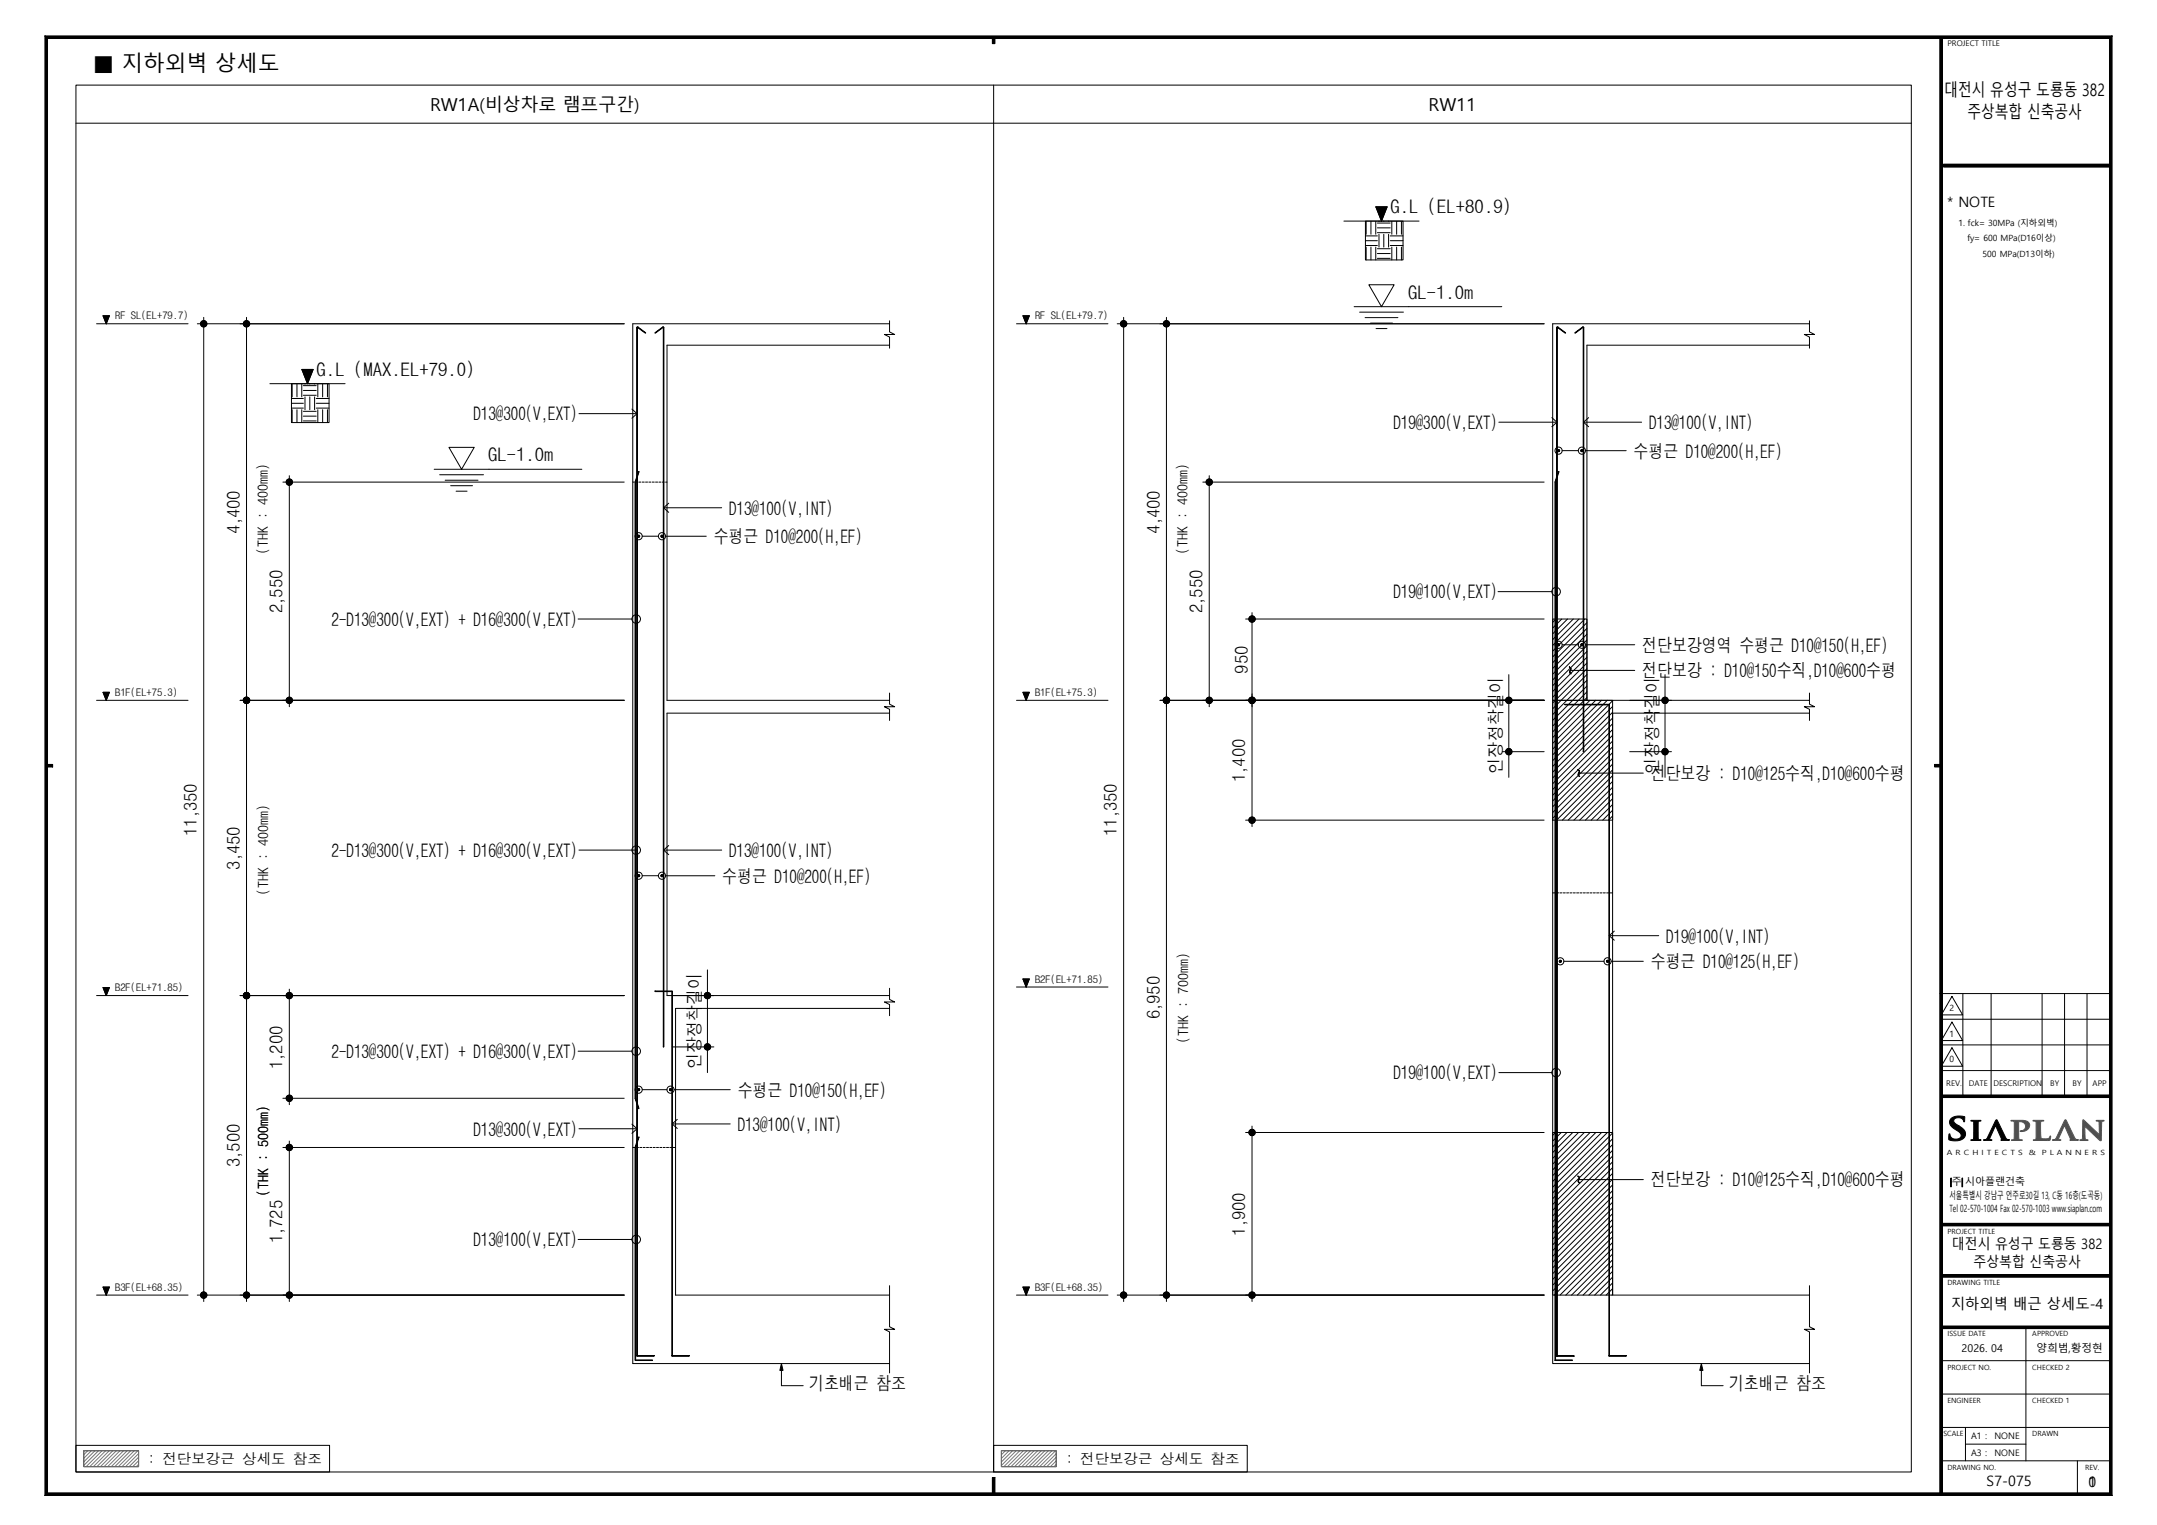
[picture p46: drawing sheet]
<svg xmlns="http://www.w3.org/2000/svg" width="420mm" height="297mm" viewBox="0 0 420 297" stroke-linecap="round" stroke-linejoin="round" font-family="sans-serif">
<defs><g id="words">
<text font-size="4.2" x="18.1" y="13.8">■ 지하외벽 상세도</text>
<g font-size="3.6">
<text x="270.8" y="41.5">G.L (EL+80.9)</text>
<text x="274.2" y="58.2">GL-1.0m</text>
<text x="61.7" y="73.2">G.L (MAX.EL+79.0)</text>
<text x="92.2" y="81.9">D13@300(V,EXT)</text>
<text x="271.3" y="83.6">D19@300(V,EXT)</text>
<text x="321.1" y="83.6">D13@100(V,INT)</text>
<text x="95.1" y="89.8">GL-1.0m</text>
<text x="318.1" y="89.1">수평근 D10@200(H,EF)</text>
<text x="142" y="100.2">D13@100(V,INT)</text>
<text x="139" y="105.8">수평근 D10@200(H,EF)</text>
<text x="271.3" y="116.6">D19@100(V,EXT)</text>
<text x="64.6" y="121.9">2-D13@300(V,EXT) + D16@300(V,EXT)</text>
<text x="319.8" y="131.9">전단보강 : D10@150수직,D10@600수평</text>
<text x="319.8" y="126.9">전단보강영역 수평근 D10@150(H,EF)</text>
<text x="321.4" y="151.9">전단보강 : D10@125수직,D10@600수평</text>
<text x="64.6" y="166.9">2-D13@300(V,EXT) + D16@300(V,EXT)</text>
<text x="142" y="166.9">D13@100(V,INT)</text>
<text x="140.6" y="171.9">수평근 D10@200(H,EF)</text>
<text x="324.4" y="183.6">D19@100(V,INT)</text>
<text x="321.4" y="188.6">수평근 D10@125(H,EF)</text>
<text x="64.6" y="206.1">2-D13@300(V,EXT) + D16@300(V,EXT)</text>
<text x="143.6" y="213.6">수평근 D10@150(H,EF)</text>
<text x="271.3" y="210.2">D19@100(V,EXT)</text>
<text x="92.2" y="221.2">D13@300(V,EXT)</text>
<text x="143.6" y="220.2">D13@100(V,INT)</text>
<text x="321.4" y="231.1">전단보강 : D10@125수직,D10@600수평</text>
<text x="92.2" y="242.7">D13@100(V,EXT)</text>
<text x="157.5" y="270.7">기초배근 참조</text>
<text x="336.7" y="270.7">기초배근 참조</text>
</g>
<g font-size="3.5">
<text x="83.7" y="21.5">RW1A(비상차로 램프구간)</text>
<text x="278.2" y="21.5">RW11</text>
<text x="46.7" y="104" transform="rotate(-90 46.7 104)">4,400</text>
<text x="225.8" y="104" transform="rotate(-90 225.8 104)">4,400</text>
<text x="55" y="119.4" transform="rotate(-90 55 119.4)">2,550</text>
<text x="234.1" y="119.4" transform="rotate(-90 234.1 119.4)">2,550</text>
<text x="243" y="131.2" transform="rotate(-90 243 131.2)">950</text>
<text x="242.5" y="152.3" transform="rotate(-90 242.5 152.3)">1,400</text>
<text x="292.5" y="150.7" transform="rotate(-90 292.5 150.7)">인장정착길이</text>
<text x="322.9" y="150.7" transform="rotate(-90 322.9 150.7)">인장정착길이</text>
<text x="38.4" y="162.8" transform="rotate(-90 38.4 162.8)">11,350</text>
<text x="217.5" y="162.8" transform="rotate(-90 217.5 162.8)">11,350</text>
<text x="46.7" y="169.4" transform="rotate(-90 46.7 169.4)">3,450</text>
<text x="225.8" y="198.5" transform="rotate(-90 225.8 198.5)">6,950</text>
<text x="55" y="208.2" transform="rotate(-90 55 208.2)">1,200</text>
<text x="136.5" y="208.2" transform="rotate(-90 136.5 208.2)">인장정착길이</text>
<text x="46.7" y="227.3" transform="rotate(-90 46.7 227.3)">3,500</text>
<text x="55" y="242.1" transform="rotate(-90 55 242.1)">1,725</text>
<text x="242.5" y="240.7" transform="rotate(-90 242.5 240.7)">1,900</text>
</g>
<g font-size="3.3">
<text x="378.6" y="18.8">대전시 유성구 도룡동 382</text>
<text x="383.1" y="23">주상복합 신축공사</text>
</g>
<g font-size="2.8">
<text x="379.2" y="40.2">* NOTE</text>
<text x="380.1" y="243.3">대전시 유성구 도룡동 382</text>
<text x="384.3" y="246.8">주상복합 신축공사</text>
<text x="379.9" y="254.8">지하외벽 배근 상세도-4</text>
<text x="28.8" y="285">: 전단보강근 상세도 참조</text>
<text x="207.5" y="285">: 전단보강근 상세도 참조</text>
<text x="386.8" y="289.5">S7-075</text>
<text x="406.7" y="289.6">1</text>
<text x="406.7" y="289.6">0</text>
</g>
<g font-size="2.7">
<text x="52.1" y="108" transform="rotate(-90 52.1 108)">(THK : 400mm)</text>
<text x="231.3" y="108" transform="rotate(-90 231.3 108)">(THK : 400mm)</text>
<text x="52.2" y="174.2" transform="rotate(-90 52.2 174.2)">(THK : 400mm)</text>
<text x="231.4" y="203.2" transform="rotate(-90 231.4 203.2)">(THK : 700mm)</text>
<text x="52.2" y="233" transform="rotate(-90 52.2 233)">(THK : 500mm)</text>
</g>
<g font-size="2.1">
<text x="381.9" y="263.4">2026. 04</text>
<text x="396.5" y="263.3">양희범,황정현</text>
</g>
<g font-size="2">
<text x="22.4" y="62.2">RF SL(EL+79.7)</text>
<text x="201.5" y="62.2">RF SL(EL+79.7)</text>
<text x="22.4" y="135.5">B1F(EL+75.3)</text>
<text x="201.5" y="135.5">B1F(EL+75.3)</text>
<text x="201.5" y="191.3">B2F(EL+71.85)</text>
<text x="22.4" y="193">B2F(EL+71.85)</text>
<text x="22.4" y="251.4">B3F(EL+68.35)</text>
<text x="201.5" y="251.4">B3F(EL+68.35)</text>
</g>
<g font-size="1.9">
<text x="379.6" y="233.5">서울특별시 강남구 언주로30길 13, C동 16층(도곡동)</text>
<text x="380" y="230.8">주 시아플랜건축</text>
<text x="379.6" y="236">Tel 02-570-1004 Fax 02-570-1003 www.siaplan.com</text>
</g>
<g font-size="1.7">
<text x="381.3" y="44">1. fck= 30MPa (지하외벽)</text>
<text x="383.1" y="47">fy= 600 MPa(D16이상)</text>
<text x="386" y="50">500 MPa(D13이하)</text>
<text x="379.6" y="196.9">2</text>
<text x="379.6" y="201.9">1</text>
<text x="379.6" y="206.9">0</text>
<text x="383.8" y="280.3">A1 :</text>
<text x="388.4" y="280.3">NONE</text>
<text x="383.8" y="283.5">A3 :</text>
<text x="388.4" y="283.5">NONE</text>
</g>
<g font-size="1.5">
<text x="379.2" y="9">PROJECT TITLE</text>
<text x="379" y="211.5">REV.</text>
<text x="383.3" y="211.6">DATE</text>
<text x="388.2" y="211.6">DESCRIPTION</text>
<text x="399.2" y="211.6">BY</text>
<text x="403.6" y="211.6">BY</text>
<text x="407.4" y="211.6">APP</text>
</g>
<g font-size="1.4">
<text x="379.1" y="225">A R C H I T E C T S</text>
<text x="395" y="225">&amp;</text>
<text x="397.6" y="225">P L A N N E R S</text>
<text x="379.2" y="240.3">PROJECT TITLE</text>
<text x="379.2" y="250.3">DRAWING TITLE</text>
<text x="379.2" y="260.2">ISSUE DATE</text>
<text x="395.7" y="260.2">APPROVED</text>
<text x="379.2" y="266.7">PROJECT NO.</text>
<text x="395.7" y="266.7">CHECKED 2</text>
<text x="379.2" y="273.3">ENGINEER</text>
<text x="395.7" y="273.3">CHECKED 1</text>
<text x="378.4" y="279.8">SCALE</text>
<text x="395.7" y="279.8">DRAWN</text>
<text x="379.2" y="286.3">DRAWING NO.</text>
<text x="406" y="286.3">REV.</text>
</g>
</g></defs>
<g fill="none" stroke="#767676" stroke-width=".19">
<path d="M16.4 282.5l-.1 .1M17.1 282.5l-.8 .8M17.8 282.5l-1.5 1.5M18.5 282.5l-2.2 2.2M19.2 282.5l-2.9 2.9M19.9 282.5l-3.1 3.1M20.6 282.5l-3.1 3.1M21.3 282.5l-3.1 3.1M22 282.5l-3.1 3.1M22.7 282.5l-3.1 3.1M23.4 282.5l-3.1 3.1M24.1 282.5l-3.1 3.1"/>
<path d="M24.8 282.5l-3.1 3.1M25.5 282.5l-3.1 3.1M26.2 282.5l-3.1 3.1M26.9 282.5l-3.2 3.1M27 283.1l-2.6 2.5M27 283.8l-1.9 1.8M27 284.5l-1.2 1.1M27 285.2l-.5 .4M195.1 282.5l-.1 .1M195.8 282.5l-.8 .8M196.5 282.5l-1.5 1.5M197.2 282.5l-2.2 2.2"/>
<path d="M197.9 282.5l-2.9 2.9M198.6 282.5l-3.1 3.1M199.3 282.5l-3.1 3.1M200 282.5l-3.1 3.1M200.7 282.5l-3.1 3.1M201.4 282.5l-3.1 3.1M202.1 282.5l-3.1 3.1M202.8 282.5l-3.2 3.1M203.5 282.5l-3.2 3.1M204.1 282.5l-3.1 3.1M204.8 282.5l-3.1 3.1M205.5 282.5l-3.1 3.1"/>
<path d="M205.7 283.1l-2.6 2.5M205.7 283.8l-1.9 1.8M205.7 284.5l-1.2 1.1M205.7 285.2l-.5 .4"/>
</g>
<path d="M20.1 61.5h1.2l-.6 1.6zM199.2 61.5h1.2l-.6 1.6zM20.1 134.8h1.2l-.6 1.6zM199.2 134.8h1.2l-.6 1.6zM20.1 192.3h1.2l-.6 1.6zM199.2 190.7h1.2l-.6 1.5zM20.1 250.7h1.2l-.6 1.5zM199.2 250.7h1.2l-.6 1.5z" fill="none" stroke="#000" stroke-width=".19"/>
<path d="M20.1 61.5h1.2l-.6 1.6zM199.2 61.5h1.2l-.6 1.6zM20.1 134.8h1.2l-.6 1.6zM199.2 134.8h1.2l-.6 1.6zM20.1 192.3h1.2l-.6 1.6zM199.2 190.7h1.2l-.6 1.5zM20.1 250.7h1.2l-.6 1.5zM199.2 250.7h1.2l-.6 1.5z" fill="#000"/>
<g fill="none" stroke="#000" stroke-width=".19">
<path d="M8.8 7h402.5l-.6 .5h-401.4zM8.8 7l.5 .5v283.3l-.5 .5zM193.2 7.3h.5v1.2h-.5zM377.7 7.3h.5v283.7h-.5zM411.3 7v284.3l-.6-.5v-283.3zM378 32h33v.5h-33zM9 148.9h1.3v.5h-1.3zM376.7 148.9h1.3v.5h-1.3zM377.7 193.5h33.1M378 198.5h33M380.1 194.1l2.1 3.6h-4.2zM380.1 199.1l2.1 3.6h-4.2z"/>
<path d="M382.2 193.5v20M387.7 193.5v20M397.6 193.5v20M402 193.5v20M406.4 193.5v20M378 213.3h33v.5h-33zM378 208.5h33M378 203.5h33M380.1 204.1l2.1 3.6h-4.2zM378 238.3h33v.5h-33zM379.8 229.5h.2v1.6h-.2zM382 229.5h.1v1.6h-.1z"/>
<path d="M378 258.3h33v.5h-33zM378 248.3h33v.5h-33zM394.5 258.5v26M378 265h33M378 278h33M378 271.5h33M8.8 291.3l.5-.5h401.4l.6 .5zM193.2 287.8h.5v3.2h-.5zM378 284.5h33M404.5 284.5v6.5"/>
</g>
<path d="M378.5 32h32.5v.5h-32.5z" fill="none" stroke="#000" stroke-width=".19"/>
<path d="M378.5 32h32.5v.5h-32.5z" fill="#000"/>
<g fill="#000">
<path d="M8.8 7h402.5l-.6 .5h-401.4zM193.2 7.3h.5v1.2h-.5zM377.7 7.3h.5v283.7h-.5zM411.3 7v284.3l-.6-.5v-283.3zM378 32h33v.5h-33zM9 148.9h1.3v.5h-1.3zM376.7 148.9h1.3v.5h-1.3zM378 213.3h33v.5h-33zM378 238.3h33v.5h-33zM379.8 229.5h.2v1.6h-.2zM382 229.5h.1v1.6h-.1zM378 258.3h33v.5h-33z"/>
<path d="M378 248.3h33v.5h-33zM8.8 7l.5 .5v283.3l-.5 .5zM193.2 287.8h.5v3.2h-.5zM8.8 291.3l.5-.5h401.4l.6 .5z"/>
</g>
<path d="M391.6 218.2h1.7a1.6 1.6 0 0 1 1.9 .9 1.45 1.45 0 0 1-1.8 1.2 .92 .92 0 0 0 1-1.1 .92 .92 0 0 0-1.3-.6v2.9a.46 .46 0 0 0 .2 .5 .46 .46 0 0 0 .5 0 .31 .31 0 0 1-.6 .1h-1.5l.1-.1a.42 .42 0 0 0 .4-.2 .42 .42 0 0 0 0-.5v-2.4a.44 .44 0 0 0-.1-.5 .44 .44 0 0 0-.5-.1z" fill="none" stroke="#545454" stroke-width=".19"/>
<path d="M391.6 218.2h1.7a1.6 1.6 0 0 1 1.9 .9 1.45 1.45 0 0 1-1.8 1.2 .92 .92 0 0 0 1-1.1 .92 .92 0 0 0-1.3-.6v2.9a.46 .46 0 0 0 .2 .5 .46 .46 0 0 0 .5 0 .31 .31 0 0 1-.6 .1h-1.5l.1-.1a.42 .42 0 0 0 .4-.2 .42 .42 0 0 0 0-.5v-2.4a.44 .44 0 0 0-.1-.5 .44 .44 0 0 0-.5-.1z" fill-rule="evenodd" fill="#545454"/>
<path d="M379.9 217.9a2.66 2.66 0 0 1 2.7-.3l-.2 .9a1.08 1.08 0 0 0-.9-.8 1.08 1.08 0 0 0-1.1 .6 1.18 1.18 0 0 0 .8 .9h.1a1.69 1.69 0 0 1 1.2 2.3 2.76 2.76 0 0 1-3.1 .4l.2-1.1a1.2 1.2 0 0 0 1 1.1 1.2 1.2 0 0 0 1.3-.7 1.94 1.94 0 0 0-1.1-1.2 1.54 1.54 0 0 1-1.1-1.8zM383.8 218.2h1.9l-.1 .1a.41 .41 0 0 0-.4 .2 .41 .41 0 0 0 0 .5v2.5a.52 .52 0 0 0 .5 .5l-1.9 .1 .1-.1a.4 .4 0 0 0 .4-.2 .4 .4 0 0 0 0-.4v-2.5a.53 .53 0 0 0-.6-.6z" fill="none" stroke="#000" stroke-width=".19"/>
<g fill="#000">
<path d="M379.9 217.9a2.66 2.66 0 0 1 2.7-.3l-.2 .9a1.08 1.08 0 0 0-.9-.8 1.08 1.08 0 0 0-1.1 .6 1.18 1.18 0 0 0 .8 .9h.1a1.69 1.69 0 0 1 1.2 2.3 2.76 2.76 0 0 1-3.1 .4l.2-1.1a1.2 1.2 0 0 0 1 1.1 1.2 1.2 0 0 0 1.3-.7 1.94 1.94 0 0 0-1.1-1.2 1.54 1.54 0 0 1-1.1-1.8z" fill-rule="evenodd"/>
<path d="M383.8 218.2h1.9l-.1 .1a.41 .41 0 0 0-.4 .2 .41 .41 0 0 0 0 .5v2.5a.52 .52 0 0 0 .5 .5l-1.9 .1 .1-.1a.4 .4 0 0 0 .4-.2 .4 .4 0 0 0 0-.4v-2.5a.53 .53 0 0 0-.6-.6z" fill-rule="evenodd"/>
</g>
<path d="M405.6 218.1l3.2 2.9-.1-1.9a.58 .58 0 0 0-.5-.8h1.5a.54 .54 0 0 0-.5 .8v2.6a.29 .29 0 0 1-.1 .5 .29 .29 0 0 1-.4-.3l-2.8-2.6 .1 1.9a.58 .58 0 0 0 .6 .8h-1.6a.52 .52 0 0 0 .5-.2 .52 .52 0 0 0 0-.5z" fill="none" stroke="#545454" stroke-width=".19"/>
<path d="M405.6 218.1l3.2 2.9-.1-1.9a.58 .58 0 0 0-.5-.8h1.5a.54 .54 0 0 0-.5 .8v2.6a.29 .29 0 0 1-.1 .5 .29 .29 0 0 1-.4-.3l-2.8-2.6 .1 1.9a.58 .58 0 0 0 .6 .8h-1.6a.52 .52 0 0 0 .5-.2 .52 .52 0 0 0 0-.5z" fill-rule="evenodd" fill="#545454"/>
<path d="M395.9 218.2h2v.1a.47 .47 0 0 0-.6 .2 .47 .47 0 0 0 0 .6l.1 2.6a1.75 1.75 0 0 0 1.7-.2l.1-.2 .1 .1a.58 .58 0 0 1-.2 .6 .58 .58 0 0 1-.6 .1l-2.6-.1a.53 .53 0 0 0 .6-.7v-2.2a.55 .55 0 0 0-.1-.6 .55 .55 0 0 0-.5-.2z" fill="none" stroke="#545454" stroke-width=".19"/>
<path d="M395.9 218.2h2v.1a.47 .47 0 0 0-.6 .2 .47 .47 0 0 0 0 .6l.1 2.6a1.75 1.75 0 0 0 1.7-.2l.1-.2 .1 .1a.58 .58 0 0 1-.2 .6 .58 .58 0 0 1-.6 .1l-2.6-.1a.53 .53 0 0 0 .6-.7v-2.2a.55 .55 0 0 0-.1-.6 .55 .55 0 0 0-.5-.2z" fill-rule="evenodd" fill="#545454"/>
<path d="M388.6 218.1h.2l.1 .2 1.5 3a.93 .93 0 0 0 .9 .7l-1.7 .1 .2-.2-1.2-2.7-1 2.2a.31 .31 0 0 0-.2 .5 .31 .31 0 0 0 .4 .1v.1l-1.6-.1a.93 .93 0 0 0 .9-.8z" fill="none" stroke="#000" stroke-width=".19"/>
<path d="M388.6 218.1h.2l.1 .2 1.5 3a.93 .93 0 0 0 .9 .7l-1.7 .1 .2-.2-1.2-2.7-1 2.2a.31 .31 0 0 0-.2 .5 .31 .31 0 0 0 .4 .1v.1l-1.6-.1a.93 .93 0 0 0 .9-.8z" fill-rule="evenodd" fill="#000"/>
<path d="M402.1 218.1h.1l.2 .2 1.4 3a.93 .93 0 0 0 .9 .7l-1.6 .1 .1-.2-1.2-2.7-1 2.2a.31 .31 0 0 0-.2 .5 .31 .31 0 0 0 .5 .1l-.1 .1-1.6-.1a.93 .93 0 0 0 1-.8z" fill="none" stroke="#545454" stroke-width=".19"/>
<path d="M402.1 218.1h.1l.2 .2 1.4 3a.93 .93 0 0 0 .9 .7l-1.6 .1 .1-.2-1.2-2.7-1 2.2a.31 .31 0 0 0-.2 .5 .31 .31 0 0 0 .5 .1l-.1 .1-1.6-.1a.93 .93 0 0 0 1-.8z" fill-rule="evenodd" fill="#545454"/>
<path d="M382.7 278v6.5M382.7 281.3h11.8" fill="none" stroke="#000" stroke-width=".19"/>
<!-- layer: TABLE-1 -->
<path d="M14.8 16.6h357.4v270.1h-357.4zM14.8 24h357.4" fill="none" stroke="#000" stroke-width=".19"/>
<path d="M193.5 16.6v270.1" fill="none" stroke="#000" stroke-width=".19"/>
<path d="M14.8 281.5h49.4v5.2h-49.4zM193.5 281.5h49.4v5.2h-49.4z" fill="none" stroke="#000" stroke-width=".19"/>
<g fill="none" stroke="#000" stroke-width=".19">
<path d="M267.9 40.3h2.2l-1.1 2.8zM18.8 63.1h17.8M20.1 61.5h1.2l-.6 1.6zM58.8 72h2.2l-1.1 2.7zM123 79.7l1 .9-1 .8M197.9 63.1h17.8M199.2 61.5h1.2l-.6 1.6zM112.7 80.6h11.3M129.2 98.9h11.3M130.2 98l-1 .9 1 .9M291.9 82.2h11.3M302.2 81.3l1 .9-1 .9"/>
<path d="M304.2 87.8h3.1M308.3 82.2h11.3M308.7 87.8h7.9M309.3 81.3l-1 .9 1 .9M125.1 104.4h3.1M129.6 104.4h7.9M291.7 115.2h10.5M18.8 136.4h17.8M20.1 134.8h1.2l-.6 1.6zM112.6 120.6h10.4M197.9 136.4h17.8M199.2 134.8h1.2l-.6 1.6z"/>
<path d="M304.2 125.6h3.1M305.6 129.9l.2 .2zM305.6 130.9l.1 .2zM305.6 130.7v.2zM305.7 131.1l.2 .1zM305.7 130.6v.1zM305.7 130.6h12.6M305.8 130.1l.1 .1zM305.8 130.4v.2zM305.8 130.2l.1 .2zM308.7 125.6h9.6M307.3 149.9l.2 .2z"/>
<path d="M307.3 150.9v.2zM307.3 150.7v.2zM307.3 151.1l.3 .1zM307.4 150.6v.1zM307.4 150.6h12.6M307.4 150.1l.2 .1zM307.5 150.4l-.1 .2zM307.5 150.2v.2zM112.7 165.6h11.3M125.1 170.6h3.1M129.2 165.6h11.3M129.6 170.6h9.6"/>
<path d="M130.2 164.7l-1 .9 1 .8M18.8 193.9h17.8M20.1 192.3h1.2l-.6 1.6zM197.9 192.2h17.8M199.2 190.7h1.2l-.6 1.5zM304.5 187.2h7.8M313.3 182.2h9.7M313.7 187.2h6.3M314.3 181.3l-1 .9 1 .9M112.6 204.7h10.4M112.7 219.8h11.3M123 218.9l1 .9-1 .9"/>
<path d="M125.1 212.2h4.8M130.9 218.9h11.3M131.3 212.2h10.9M131.9 218l-1 .9 1 .9M291.9 208.9h10.3M307.3 229l.2 .2zM307.3 230.1v.1zM307.3 229.9v.2zM307.3 230.2l.3 .2zM307.4 229.7v.2zM307.4 229.7h12.6M307.4 229.3l.2 .1z"/>
<path d="M307.5 229.6l-.1 .1zM307.5 229.4v.2zM18.8 252.2h17.8M20.1 250.7h1.2l-.6 1.5zM112.6 241.4h10.4M197.9 252.2h17.8M199.2 250.7h1.2l-.6 1.5zM152.2 265.6l.3 1.3h-.7zM152.2 266.9v3h4.2M331.3 265.6l.3 1.3h-.6zM331.3 266.9v3h4.2M16.3 282.5h10.7v3.1h-10.7z"/>
<path d="M195 282.5h10.7v3.1h-10.7z"/>
<circle cx="303.5" cy="87.8" r=".7"/>
<circle cx="308" cy="87.8" r=".7"/>
<circle cx="124.4" cy="104.4" r=".7"/>
<circle cx="128.9" cy="104.4" r=".7"/>
<circle cx="303" cy="115.2" r=".83"/>
<circle cx="123.9" cy="120.6" r=".83"/>
<circle cx="303.5" cy="125.6" r=".7"/>
<circle cx="308" cy="125.6" r=".7"/>
<circle cx="123.9" cy="165.6" r=".83"/>
<circle cx="124.4" cy="170.6" r=".7"/>
<circle cx="128.9" cy="170.6" r=".7"/>
<circle cx="303.8" cy="187.2" r=".7"/>
<circle cx="313" cy="187.2" r=".7"/>
<circle cx="123.9" cy="204.7" r=".83"/>
<circle cx="124.4" cy="212.2" r=".7"/>
<circle cx="130.6" cy="212.2" r=".7"/>
<circle cx="303" cy="208.9" r=".83"/>
<circle cx="123.9" cy="241.4" r=".83"/>
</g>
<path d="M16.3 282.5h10.7v3.1h-10.7zM195 282.5h10.7v3.1h-10.7z" fill="none" stroke="#767676" stroke-width=".19"/>
<path d="M267.9 40.3h2.2l-1.1 2.8zM58.8 72h2.2l-1.1 2.7z" fill="#000"/>
<!-- layer: S-SYM -->
<g fill="none" stroke="#000" stroke-width=".19">
<path d="M261.7 43.1h14.6M263.7 59.7h28.7M265.9 43.1h7.3v7.5h-7.3zM265.9 47.8h2.3M265.9 46.9h2.3M265.9 45.9h2.3M266 43.1v2.5M266 48.1v2.5M266.5 55.5h5l-2.5 4.2zM266.9 43.1v2.5M266.9 48.1v2.5M267.9 43.1v2.5"/>
<path d="M267.9 48.1v2.5M268.2 45.3h2.5M268.2 50.3h2.5M268.2 44.4h2.5M268.2 49.4h2.5M268.2 43.4h2.5M268.2 48.4h2.5M268.5 43.1h.1M268.5 45.6v2.5M269.4 43.1h.1M269.4 45.6v2.5M270.4 43.1h.1"/>
<path d="M270.4 45.6v2.5M270.7 47.8h2.5M270.7 46.9h2.5M270.7 45.9h2.5M271 43.1v2.5M271 48.1v2.5M271.9 43.1v2.5M271.9 48.1v2.5M272.9 43.1v2.5M272.9 48.1v2.5M52.6 74.7h14.6M56.8 79.5h2.3"/>
<path d="M56.8 78.5h2.3M56.8 77.6h2.3M56.8 74.7h7.3v7.6h-7.3zM56.9 74.8v2.5M56.9 79.8v2.5M57.8 74.8v2.5M57.8 79.8v2.5M58.8 74.8v2.5M58.8 79.8v2.5M59.1 77h2.5M59.1 76h2.5M59.1 75.1h2.5"/>
<path d="M59.4 74.7v.1M59.4 77.3v2.5M60.3 74.7v.1M60.3 77.3v2.5M61.3 74.7v.1M61.3 77.3v2.5M61.6 79.5h2.5M61.6 78.5h2.5M61.6 77.6h2.5M61.9 74.8v2.5M61.9 79.8v2.5M62.8 74.8v2.5"/>
<path d="M62.8 79.8v2.5M63.8 74.8v2.5M63.8 79.8v2.5M264.7 60.8h8.6M265.8 61.9h6.4M266.9 62.9h4.2M267.9 64h2.2M59.1 82h2.5M59.1 81h2.5M59.1 80.1h2.5M84.5 91.4h28.8M85.6 92.5h8.5"/>
<path d="M86.7 93.5h6.4M87.4 87.1h4.9l-2.4 4.3zM87.7 94.6h4.3M88.8 95.7h2.1"/>
</g>
<!-- layer: X-PLAN-B1F$0$A-DIM -->
<g fill="none" stroke="#000" stroke-width=".19">
<path d="M38.4 63.1h83.1M39 63l.7 .1h-.7zM39 63.1h.7l-.6 .2zM39.1 62.8l.6 .3-.7-.1zM39.1 63.3l.6-.2-.5 .4zM39.2 62.6l.1-.1 .4 .6zM39.2 62.6l.5 .5-.6-.3zM39.2 63.5l.5-.4-.4 .5zM39.3 62.5h.2l.2 .6zM39.5 62.5l.2-.1v.7zM39.7 63.1l.1 .6h-.1zM39.7 63.1l.3 .5-.2 .1z"/>
<path d="M39.7 63.1l.4 .4-.1 .1zM39.7 63.1l.5 .2-.1 .2zM39.7 63.1h.6l-.1 .2zM39.7 63.1l.6-.1v.1zM39.7 63.1l.5-.3 .1 .2zM39.7 63.1l.4-.5 .1 .2zM39.7 62.4l.1 .1-.1 .6zM39.7 63.1l-.2 .6-.2-.1zM39.7 61.8v191.7M39.8 62.5h.2l-.3 .6zM40 62.5l.1 .1-.4 .5zM47.4 63l.6 .1h-.6z"/>
<path d="M47.4 63.1h.6l-.6 .2zM47.4 62.8l.6 .3-.6-.1zM47.4 63.3l.6-.2-.5 .4zM47.5 62.6l.2-.1 .3 .6zM47.5 62.6l.5 .5-.6-.3zM47.5 63.5l.5-.4-.3 .5zM47.7 62.5h.1l.2 .6zM47.8 62.5l.2-.1v.7zM48 63.1l.2 .6h-.2zM48 63.1l.3 .5-.1 .1zM48 63.1l.5 .4-.2 .1zM48 63.1l.6 .2-.1 .2z"/>
<path d="M48 63.1h.6v.2zM48 63.1l.6-.1v.1zM48 63.1l.6-.3v.2zM48 63.1l.5-.5 .1 .2zM48 62.4l.2 .1-.2 .6zM48 63.1l-.2 .6-.1-.1zM48 61.8v191.7M48.2 62.5h.1l-.3 .6zM48.3 62.5l.2 .1-.5 .5zM217.5 63.1h83.2M218.2 63l.6 .1h-.6zM218.2 63.1h.6l-.6 .2z"/>
<path d="M218.2 62.8l.6 .3-.6-.1zM218.2 63.3l.6-.2-.5 .4zM218.3 62.6l.2-.1 .3 .6zM218.3 62.6l.5 .5-.6-.3zM218.3 63.5l.5-.4-.3 .5zM218.5 62.5h.1l.2 .6zM218.6 62.5l.2-.1v.7zM218.8 63.1l.2 .6h-.2zM218.8 63.1l.3 .5-.1 .1zM218.8 63.1l.5 .4-.2 .1zM218.8 63.1l.6 .2-.1 .2zM218.8 63.1h.6v.2z"/>
<path d="M218.8 63.1l.6-.1v.1zM218.8 63.1l.6-.3v.2zM218.8 63.1l.5-.5 .1 .2zM218.8 62.4l.2 .1-.2 .6zM218.8 63.1l-.2 .6-.1-.1zM218.8 61.8v191.7M219 62.5h.1l-.3 .6zM219.1 62.5l.2 .1-.5 .5zM226.5 63l.6 .1h-.6zM226.5 63.1h.6l-.5 .2zM226.6 62.8l.5 .3-.6-.1zM226.6 63.3l.5-.2-.4 .4z"/>
<path d="M226.7 62.6l.1-.1 .3 .6zM226.7 62.6l.4 .5-.5-.3zM226.7 63.5l.4-.4-.3 .5zM226.8 62.5h.1l.2 .6zM226.9 62.5l.2-.1v.7zM227.1 63.1l.2 .6h-.2zM227.1 63.1l.4 .5-.2 .1zM227.1 63.1l.5 .4-.1 .1zM227.1 63.1l.6 .2-.1 .2zM227.1 63.1h.6v.2zM227.1 63.1l.6-.1v.1zM227.1 63.1l.6-.3v.2z"/>
<path d="M227.1 63.1l.5-.5 .1 .2zM227.1 62.4l.2 .1-.2 .6zM227.1 63.1l-.2 .6-.1-.1zM227.1 61.8v191.7M227.3 62.5h.2l-.4 .6zM227.5 62.5l.1 .1-.5 .5zM55.1 93.9h66.4M55.7 93.8l.6 .1-.6 .1zM55.7 94l.6-.1-.5 .3zM55.8 93.6l.5 .3-.6-.1zM55.8 94.2l.5-.3-.4 .4zM55.9 93.5l.1-.1 .3 .5z"/>
<path d="M55.9 93.5l.4 .4-.5-.3zM55.9 94.3l.4-.4-.3 .5zM56 93.4l.2-.1 .1 .6zM56.2 93.3h.1v.6zM56.3 93.9l.2 .6h-.2zM56.3 93.9l.4 .5-.2 .1zM56.3 93.9l.5 .4-.1 .1zM56.3 93.9l.6 .3-.1 .1zM56.3 93.9l.7 .1-.1 .2zM56.3 93.9l.7-.1v.2zM56.3 93.9l.6-.3 .1 .2zM56.3 93.9l.5-.4 .1 .1z"/>
<path d="M56.3 93.3h.2l-.2 .6zM56.3 93.9l-.1 .6-.2-.1zM56.3 92.6v45M56.5 93.3l.2 .1-.4 .5zM56.7 93.4l.1 .1-.5 .4zM234.2 93.9h66.5M234.8 93.8l.7 .1-.7 .1zM234.8 94l.7-.1-.6 .3zM234.9 93.6l.6 .3-.7-.1zM234.9 94.2l.6-.3-.5 .4zM235 93.5l.1-.1 .4 .5zM235 93.5l.5 .4-.6-.3z"/>
<path d="M235 94.3l.5-.4-.4 .5zM235.1 93.4l.2-.1 .2 .6zM235.3 93.3h.2v.6zM235.5 93.9l.1 .6h-.1zM235.5 93.9l.3 .5-.2 .1zM235.5 93.9l.4 .4-.1 .1zM235.5 93.9l.5 .3-.1 .1zM235.5 93.9l.6 .1-.1 .2zM235.5 93.9l.6-.1v.2zM235.5 93.9l.5-.3 .1 .2zM235.5 93.9l.4-.4 .1 .1zM235.5 93.3h.1l-.1 .6z"/>
<path d="M235.5 93.9l-.2 .6-.2-.1zM235.5 92.6v45M235.6 93.3l.2 .1-.3 .5zM235.8 93.4l.1 .1-.4 .4zM243.6 120l.2-.1v.7zM243.8 119.9l.2 .1-.2 .6zM243.8 119.3v41.7M244 120h.1l-.3 .6zM46.8 136.4h74.7M47.4 136.3l.6 .1-.6 .1zM47.4 136.5l.6-.1-.6 .3zM47.4 136.1l.6 .3-.6-.1z"/>
<path d="M47.4 136.7l.6-.3-.5 .4zM47.5 136l.2-.1 .3 .5zM47.5 136l.5 .4-.6-.3zM47.5 136.8l.5-.4-.3 .5zM47.7 135.9l.1-.1 .2 .6zM47.8 135.8h.2v.6zM48 136.4l.2 .6h-.2zM48 136.4l.3 .5-.1 .1zM48 136.4l.5 .4-.2 .1zM48 136.4l.6 .3-.1 .1zM48 136.4l.6 .1v.2zM48 136.4l.6-.1v.2z"/>
<path d="M48 136.4l.6-.3v.2zM48 136.4l.5-.4 .1 .1zM48 135.8h.2l-.2 .6zM48 136.4l-.2 .6-.1-.1zM48.2 135.8l.1 .1-.3 .5zM48.3 135.9l.2 .1-.5 .4zM55.7 136.3l.6 .1-.6 .1zM55.7 136.5l.6-.1-.5 .3zM55.8 136.1l.5 .3-.6-.1zM55.8 136.7l.5-.3-.4 .4zM55.9 136l.1-.1 .3 .5zM55.9 136l.4 .4-.5-.3z"/>
<path d="M55.9 136.8l.4-.4-.3 .5zM56 135.9l.2-.1 .1 .6zM56.2 135.8h.1v.6zM56.3 136.4l-.1 .6-.2-.1zM56.3 136.4v.6h-.1zM56.3 136.4l.2 .6h-.2zM56.3 136.4l.4 .5-.2 .1zM56.3 136.4l.5 .4-.1 .1zM56.3 136.4l.6 .3-.1 .1zM56.3 136.4l.7 .1-.1 .2zM56.3 136.4l.7-.1v.2zM56.3 136.4l.6-.3 .1 .2z"/>
<path d="M56.3 136.4l.5-.4 .1 .1zM56.5 135.8l.2 .1-.4 .5zM56.7 135.9l.1 .1-.5 .4zM225.9 136.4h74.8M226.5 136.3l.6 .1-.6 .1zM226.5 136.5l.6-.1-.5 .3zM226.6 136.1l.5 .3-.6-.1zM226.6 136.7l.5-.3-.4 .4zM226.7 136l.1-.1 .3 .5zM226.7 136l.4 .4-.5-.3zM226.7 136.8l.4-.4-.3 .5zM226.8 135.9l.1-.1 .2 .6z"/>
<path d="M226.9 135.8h.2v.6zM227.1 136.4l-.2 .6-.1-.1zM227.1 136.4v.6h-.2zM227.1 136.4l.2 .6h-.2zM227.1 136.4l.4 .5-.2 .1zM227.1 136.4l.5 .4-.1 .1zM227.1 136.4l.6 .3-.1 .1zM227.1 136.4l.6 .1v.2zM227.1 136.4l.6-.1v.2zM227.1 136.4l.6-.3v.2zM227.1 136.4l.5-.4 .1 .1zM227.3 135.8l.2 .1-.4 .5z"/>
<path d="M227.5 135.9l.1 .1-.5 .4zM234.8 136.3l.7 .1-.7 .1zM234.8 136.5l.7-.1-.6 .3zM234.9 136.1l.6 .3-.7-.1zM234.9 136.7l.6-.3-.5 .4zM235 136l.1-.1 .4 .5zM235 136l.5 .4-.6-.3zM235 136.8l.5-.4-.4 .5zM235.1 135.9l.2-.1 .2 .6zM235.3 135.8h.2v.6zM235.5 136.4l-.2 .6-.2-.1zM235.5 136.4v.6h-.2z"/>
<path d="M235.5 136.4l.1 .6h-.1zM235.5 136.4l.3 .5-.2 .1zM235.5 136.4l.4 .4-.1 .1zM235.5 136.4l.5 .3-.1 .1zM235.5 136.4l.6 .1-.1 .2zM235.5 136.4l.6-.1v.2zM235.5 136.4l.5-.3 .1 .2zM235.5 136.4l.4-.4 .1 .1zM235.6 135.8l.2 .1-.3 .5zM235.8 135.9l.1 .1-.4 .4zM242.5 120.6h58.2M243.2 136.3l.6 .1-.6 .1z"/>
<path d="M243.2 136.5l.6-.1-.6 .3zM243.2 120.5l.6 .1h-.6zM243.2 120.6h.6l-.6 .2zM243.2 136.1l.6 .3-.6-.1zM243.2 136.7l.6-.3-.5 .4zM243.2 120.3l.6 .3-.6-.1zM243.2 120.8l.6-.2-.5 .4zM243.3 136l.2-.1 .3 .5zM243.3 136l.5 .4-.6-.3zM243.3 136.8l.5-.4-.3 .5zM243.3 120.2l.2-.2 .3 .6zM243.3 120.2l.5 .4-.6-.3z"/>
<path d="M243.3 121l.5-.4-.3 .5zM243.5 135.9l.1-.1 .2 .6zM243.5 120h.1l.2 .6zM243.6 135.8h.2v.6zM243.8 136.4l.2 .6h-.2zM243.8 136.4l.3 .5-.1 .1zM243.8 136.4l.5 .4-.2 .1zM243.8 136.4l.6 .3-.1 .1zM243.8 136.4l.6 .1v.2zM243.8 136.4l.6-.1v.2zM243.8 136.4l.6-.3v.2zM243.8 136.4l.5-.4 .1 .1z"/>
<path d="M243.8 135.8h.2l-.2 .6zM243.8 136.4l-.2 .6-.1-.1zM243.8 120.6l.2 .6h-.2zM243.8 120.6l.3 .5-.1 .1zM243.8 120.6l.5 .4-.2 .1zM243.8 120.6l.6 .2-.1 .2zM243.8 120.6h.6v.2zM243.8 120.6l.6-.1v.1zM243.8 120.6l.6-.3v.2zM243.8 120.6l.5-.4 .1 .1zM243.8 120.6l-.2 .6-.1-.1zM244 135.8l.1 .1-.3 .5z"/>
<path d="M244.1 135.9l.2 .1-.5 .4zM244.1 120l.2 .2-.5 .4zM293.2 136.3l.6 .1-.6 .1zM293.2 136.5l.6-.1-.6 .3zM293.2 136.1l.6 .3-.6-.1zM293.2 136.7l.6-.3-.5 .4zM293.3 136l.2-.1 .3 .5zM293.3 136l.5 .4-.6-.3zM293.3 136.8l.5-.4-.3 .5zM293.5 135.9l.1-.1 .2 .6zM293.6 135.8h.2v.6zM293.8 136.4l-.2 .6-.1-.1z"/>
<path d="M293.8 136.4v.6h-.2zM293.8 136.4l.2 .6h-.2zM293.8 136.4l.3 .5-.1 .1zM293.8 136.4l.5 .4-.2 .1zM293.8 136.4l.6 .3-.1 .1zM293.8 136.4l.6 .1v.2zM293.8 136.4l.6-.1v.2zM293.8 136.4l.6-.3v.2zM293.8 136.4l.5-.4 .1 .1zM293.8 131.4v20M294 135.8l.1 .1-.3 .5zM294.1 135.9l.2 .1-.5 .4z"/>
<path d="M317.3 136.4h8.2M323.6 136.3l.6 .1-.6 .1zM323.6 136.5l.6-.1-.6 .3zM323.6 136.1l.6 .3-.6-.1zM323.6 136.7l.6-.3-.5 .4zM323.7 136l.2-.1 .3 .5zM323.7 136l.5 .4-.6-.3zM323.7 136.8l.5-.4-.3 .5zM323.9 135.9l.1-.1 .2 .6zM324 135.8h.2v.6zM324.2 136.4l-.2 .6-.1-.1zM324.2 136.4v.6h-.2z"/>
<path d="M324.2 136.4l.2 .6h-.2zM324.2 136.4l.3 .5-.1 .1zM324.2 136.4l.5 .4-.2 .1zM324.2 136.4l.6 .3-.1 .1zM324.2 136.4l.6 .1v.2zM324.2 136.4l.6-.1v.2zM324.2 136.4l.6-.3v.2zM324.2 136.4l.5-.4 .1 .1zM324.2 131.4v20M324.4 135.8l.1 .1-.3 .5zM324.5 135.9l.2 .1-.5 .4zM242.5 159.7h58.2"/>
<path d="M243.2 159.6l.6 .1-.6 .1zM243.2 159.8l.6-.1-.6 .3zM243.2 159.5l.6 .2-.6-.1zM243.2 160l.6-.3-.5 .4zM243.3 159.3l.2-.1 .3 .5zM243.3 159.3l.5 .4-.6-.2zM243.5 159.2l.1-.1 .2 .6zM243.6 159.1h.2v.6zM243.8 159.7l-.2 .6h-.1zM243.8 159.7v.7l-.2-.1zM243.8 159.7l.2 .6-.2 .1zM243.8 159.7l.3 .6h-.1z"/>
<path d="M243.8 159.7l.5 .4-.2 .2zM243.8 159.7l.6 .3-.1 .1zM243.8 159.7l.6 .1v.2zM243.8 159.7l.6-.1v.2zM243.8 159.7l.6-.2v.1zM243.8 159.7l.5-.4 .1 .2zM244 159.1l.1 .1-.3 .5zM244.1 159.2l.2 .1-.5 .4zM292.5 146.4h8.2M293.2 146.3l.6 .1-.6 .1zM293.2 146.5l.6-.1-.6 .3zM293.2 146.1l.6 .3-.6-.1z"/>
<path d="M293.2 146.7l.6-.3-.5 .4zM293.3 146l.2-.1 .3 .5zM293.3 146l.5 .4-.6-.3zM293.3 146.8l.5-.4-.3 .5zM293.5 145.9l.1-.1 .2 .6zM293.6 145.8h.2v.6zM293.8 146.4l.2 .6h-.2zM293.8 146.4l.3 .5-.1 .1zM293.8 146.4l.5 .4-.2 .1zM293.8 146.4l.6 .3-.1 .1zM293.8 146.4l.6 .1v.2zM293.8 146.4l.6-.1v.2z"/>
<path d="M293.8 146.4l.6-.3v.2zM293.8 146.4l.5-.4 .1 .1zM293.8 145.8h.2l-.2 .6zM293.8 146.4l-.2 .6-.1-.1zM294 145.8l.1 .1-.3 .5zM294.1 145.9l.2 .1-.5 .4zM317.3 146.4h8.2M323.6 146.3l.6 .1-.6 .1zM323.6 146.5l.6-.1-.6 .3zM323.6 146.1l.6 .3-.6-.1zM323.6 146.7l.6-.3-.5 .4zM323.7 146l.2-.1 .3 .5z"/>
<path d="M323.7 146l.5 .4-.6-.3zM323.7 146.8l.5-.4-.3 .5zM323.9 145.9l.1-.1 .2 .6zM324 145.8h.2v.6zM324.2 146.4l.2 .6h-.2zM324.2 146.4l.3 .5-.1 .1zM324.2 146.4l.5 .4-.2 .1zM324.2 146.4l.6 .3-.1 .1zM324.2 146.4l.6 .1v.2zM324.2 146.4l.6-.1v.2zM324.2 146.4l.6-.3v.2zM324.2 146.4l.5-.4 .1 .1z"/>
<path d="M324.2 145.8h.2l-.2 .6zM324.2 146.4l-.2 .6-.1-.1zM324.4 145.8l.1 .1-.3 .5zM324.5 145.9l.2 .1-.5 .4zM243.3 160.1l.5-.4-.3 .6zM46.8 193.9h74.7M47.4 193.8l.6 .1-.6 .1zM47.4 194l.6-.1-.6 .3zM47.4 193.6l.6 .3-.6-.1zM47.4 194.2l.6-.3-.5 .4zM47.5 193.5l.2-.1 .3 .5zM47.5 193.5l.5 .4-.6-.3z"/>
<path d="M47.5 194.3l.5-.4-.3 .5zM47.7 193.4l.1-.1 .2 .6zM47.8 193.3h.2v.6zM48 193.9l-.2 .6-.1-.1zM48 193.9v.6h-.2zM48 193.9l.2 .6h-.2zM48 193.9l.3 .5-.1 .1zM48 193.9l.5 .4-.2 .1zM48 193.9l.6 .3-.1 .1zM48 193.9l.6 .1v.2zM48 193.9l.6-.1v.2zM48 193.9l.6-.3v.2z"/>
<path d="M48 193.9l.5-.4 .1 .1zM48.2 193.3l.1 .1-.3 .5zM48.3 193.4l.2 .1-.5 .4zM55.7 193.8l.6 .1-.6 .1zM55.7 194l.6-.1-.5 .3zM55.8 193.6l.5 .3-.6-.1zM55.8 194.2l.5-.3-.4 .4zM55.9 193.5l.1-.1 .3 .5zM55.9 193.5l.4 .4-.5-.3zM55.9 194.3l.4-.4-.3 .5zM56 193.4l.2-.1 .1 .6zM56.2 193.3h.1v.6z"/>
<path d="M56.3 193.9l.2 .6h-.2zM56.3 193.9l.4 .5-.2 .1zM56.3 193.9l.5 .4-.1 .1zM56.3 193.9l.6 .3-.1 .1zM56.3 193.9l.7 .1-.1 .2zM56.3 193.9l.7-.1v.2zM56.3 193.9l.6-.3 .1 .2zM56.3 193.9l.5-.4 .1 .1zM56.3 193.3h.2l-.2 .6zM56.3 193.9l-.1 .6-.2-.1zM56.3 192.6v22.5M56.5 193.3l.2 .1-.4 .5z"/>
<path d="M56.7 193.4l.1 .1-.5 .4zM130.9 193.9h8.1M137.1 193.8l.7 .1-.7 .1zM137.1 194l.7-.1-.6 .3zM137.2 193.6l.6 .3-.7-.1zM137.2 194.2l.6-.3-.5 .4zM137.3 193.5l.1-.1 .4 .5zM137.3 193.5l.5 .4-.6-.3zM137.3 194.3l.5-.4-.4 .5zM137.4 193.4l.2-.1 .2 .6zM137.6 193.3h.2v.6zM137.8 193.9l-.2 .6-.2-.1z"/>
<path d="M137.8 193.9v.6h-.2zM137.8 193.9l.1 .6h-.1zM137.8 193.9l.3 .5-.2 .1zM137.8 193.9l.4 .4-.1 .1zM137.8 193.9l.5 .3-.1 .1zM137.8 193.9l.6 .1-.1 .2zM137.8 193.9l.6-.1v.2zM137.8 193.9l.5-.3 .1 .2zM137.8 193.9l.4-.4 .1 .1zM137.8 188.9v20M137.9 193.3l.2 .1-.3 .5zM138.1 193.4l.1 .1-.4 .4z"/>
<path d="M55.1 213.9h66.4M55.7 213.8l.6 .1-.6 .1zM55.7 214l.6-.1-.5 .3zM55.8 213.6l.5 .3-.6-.1zM55.8 214.2l.5-.3-.4 .4zM55.9 213.5l.1-.1 .3 .5zM55.9 213.5l.4 .4-.5-.3zM55.9 214.3l.4-.4-.3 .5zM56 213.4l.2-.1 .1 .6zM56.2 213.3h.1v.6zM56.3 213.9l-.1 .6-.2-.1zM56.3 213.9v.6h-.1z"/>
<path d="M56.3 213.9l.2 .6h-.2zM56.3 213.9l.4 .5-.2 .1zM56.3 213.9l.5 .4-.1 .1zM56.3 213.9l.6 .3-.1 .1zM56.3 213.9l.7 .1-.1 .2zM56.3 213.9l.7-.1v.2zM56.3 213.9l.6-.3 .1 .2zM56.3 213.9l.5-.4 .1 .1zM56.5 213.3l.2 .1-.4 .5zM56.7 213.4l.1 .1-.5 .4zM130.9 203.9h8.1M137.1 203.8l.7 .1-.7 .1z"/>
<path d="M137.1 204l.7-.1-.6 .3zM137.2 203.6l.6 .3-.7-.1zM137.2 204.2l.6-.3-.5 .4zM137.3 203.5l.1-.1 .4 .5zM137.3 203.5l.5 .4-.6-.3zM137.3 204.3l.5-.4-.4 .5zM137.4 203.4l.2-.1 .2 .6zM137.6 203.3h.2v.6zM137.8 203.9l.1 .6h-.1zM137.8 203.9l.3 .5-.2 .1zM137.8 203.9l.4 .4-.1 .1zM137.8 203.9l.5 .3-.1 .1z"/>
<path d="M137.8 203.9l.6 .1-.1 .2zM137.8 203.9l.6-.1v.2zM137.8 203.9l.5-.3 .1 .2zM137.8 203.9l.4-.4 .1 .1zM137.8 203.3h.1l-.1 .6zM137.8 203.9l-.2 .6-.2-.1zM137.9 203.3l.2 .1-.3 .5zM138.1 203.4l.1 .1-.4 .4zM243.6 220l.2-.1v.7zM243.8 219.9l.2 .1-.2 .6zM243.8 219.3v34.2M244 220h.1l-.3 .6z"/>
<path d="M55.1 223.5h66.4M55.7 223.4l.6 .1-.6 .1zM55.7 223.6l.6-.1-.5 .2zM55.8 223.2l.5 .3-.6-.1zM55.8 223.7l.5-.2-.4 .4zM55.9 223.1l.1-.2 .3 .6zM55.9 223.1l.4 .4-.5-.3zM55.9 223.9l.4-.4-.3 .5zM56 222.9h.2l.1 .6zM56.2 222.9h.1v.6zM56.3 223.5l.2 .6h-.2zM56.3 223.5l.4 .5-.2 .1z"/>
<path d="M56.3 223.5l.5 .4-.1 .1zM56.3 223.5l.6 .2-.1 .2zM56.3 223.5l.7 .1-.1 .1zM56.3 223.5l.7-.1v.2zM56.3 223.5l.6-.3 .1 .2zM56.3 223.5l.5-.4 .1 .1zM56.3 222.9h.2l-.2 .6zM56.3 223.5l-.1 .6-.2-.1zM56.3 222.2v31.3M56.5 222.9h.2l-.4 .6zM56.7 222.9l.1 .2-.5 .4zM242.5 220.6h58.2"/>
<path d="M243.2 220.5l.6 .1h-.6zM243.2 220.6h.6l-.6 .2zM243.2 220.3l.6 .3-.6-.1zM243.2 220.8l.6-.2-.5 .4zM243.3 220.1l.2-.1 .3 .6zM243.3 220.1l.5 .5-.6-.3zM243.3 221l.5-.4-.3 .5zM243.5 220h.1l.2 .6zM243.8 220.6l.2 .6h-.2zM243.8 220.6l.3 .5-.1 .1zM243.8 220.6l.5 .4-.2 .1zM243.8 220.6l.6 .2-.1 .2z"/>
<path d="M243.8 220.6h.6v.2zM243.8 220.6l.6-.1v.1zM243.8 220.6l.6-.3v.2zM243.8 220.6l.5-.5 .1 .2zM243.8 220.6l-.2 .6-.1-.1zM244.1 220l.2 .1-.5 .5zM38.4 252.2h83.1M39 252.1l.7 .1-.7 .1zM39 252.3l.7-.1-.6 .3zM39.1 252l.6 .2-.7-.1zM39.1 252.5l.6-.3-.5 .4zM39.2 251.8l.1-.1 .4 .5z"/>
<path d="M39.2 251.8l.5 .4-.6-.2zM39.2 252.6l.5-.4-.4 .6zM39.3 251.7l.2-.1 .2 .6zM39.5 251.6h.2v.6zM39.7 252.2l-.2 .6h-.2zM39.7 252.2v.7l-.2-.1zM39.7 252.2l.1 .6-.1 .1zM39.7 252.2l.3 .6h-.2zM39.7 252.2l.4 .4-.1 .2zM39.7 252.2l.5 .3-.1 .1zM39.7 252.2l.6 .1-.1 .2zM39.7 252.2l.6-.1v.2z"/>
<path d="M39.7 252.2l.5-.2 .1 .1zM39.7 252.2l.4-.4 .1 .2zM39.8 251.6l.2 .1-.3 .5zM40 251.7l.1 .1-.4 .4zM47.4 252.1l.6 .1-.6 .1zM47.4 252.3l.6-.1-.6 .3zM47.4 252l.6 .2-.6-.1zM47.4 252.5l.6-.3-.5 .4zM47.5 251.8l.2-.1 .3 .5zM47.5 251.8l.5 .4-.6-.2zM47.5 252.6l.5-.4-.3 .6zM47.7 251.7l.1-.1 .2 .6z"/>
<path d="M47.8 251.6h.2v.6zM48 252.2l-.2 .6h-.1zM48 252.2v.7l-.2-.1zM48 252.2l.2 .6-.2 .1zM48 252.2l.3 .6h-.1zM48 252.2l.5 .4-.2 .2zM48 252.2l.6 .3-.1 .1zM48 252.2l.6 .1v.2zM48 252.2l.6-.1v.2zM48 252.2l.6-.2v.1zM48 252.2l.5-.4 .1 .2zM48.2 251.6l.1 .1-.3 .5z"/>
<path d="M48.3 251.7l.2 .1-.5 .4zM55.7 252.1l.6 .1-.6 .1zM55.7 252.3l.6-.1-.5 .3zM55.8 252l.5 .2-.6-.1zM55.8 252.5l.5-.3-.4 .4zM55.9 251.8l.1-.1 .3 .5zM55.9 251.8l.4 .4-.5-.2zM55.9 252.6l.4-.4-.3 .6zM56 251.7l.2-.1 .1 .6zM56.2 251.6h.1v.6zM56.3 252.2l-.1 .6h-.2zM56.3 252.2v.7l-.1-.1z"/>
<path d="M56.3 252.2l.2 .6-.2 .1zM56.3 252.2l.4 .6h-.2zM56.3 252.2l.5 .4-.1 .2zM56.3 252.2l.6 .3-.1 .1zM56.3 252.2l.7 .1-.1 .2zM56.3 252.2l.7-.1v.2zM56.3 252.2l.6-.2 .1 .1zM56.3 252.2l.5-.4 .1 .2zM56.5 251.6l.2 .1-.4 .5zM56.7 251.7l.1 .1-.5 .4zM217.5 252.2h83.2M218.2 252.1l.6 .1-.6 .1z"/>
<path d="M218.2 252.3l.6-.1-.6 .3zM218.2 252l.6 .2-.6-.1zM218.2 252.5l.6-.3-.5 .4zM218.3 251.8l.2-.1 .3 .5zM218.3 251.8l.5 .4-.6-.2zM218.3 252.6l.5-.4-.3 .6zM218.5 251.7l.1-.1 .2 .6zM218.6 251.6h.2v.6zM218.8 252.2l-.2 .6h-.1zM218.8 252.2v.7l-.2-.1zM218.8 252.2l.2 .6-.2 .1zM218.8 252.2l.3 .6h-.1z"/>
<path d="M218.8 252.2l.5 .4-.2 .2zM218.8 252.2l.6 .3-.1 .1zM218.8 252.2l.6 .1v.2zM218.8 252.2l.6-.1v.2zM218.8 252.2l.6-.2v.1zM218.8 252.2l.5-.4 .1 .2zM219 251.6l.1 .1-.3 .5zM219.1 251.7l.2 .1-.5 .4zM226.5 252.1l.6 .1-.6 .1zM226.5 252.3l.6-.1-.5 .3zM226.6 252l.5 .2-.6-.1zM226.6 252.5l.5-.3-.4 .4z"/>
<path d="M226.7 251.8l.1-.1 .3 .5zM226.7 251.8l.4 .4-.5-.2zM226.7 252.6l.4-.4-.3 .6zM226.8 251.7l.1-.1 .2 .6zM226.9 251.6h.2v.6zM227.1 252.2l-.2 .6h-.1zM227.1 252.2v.7l-.2-.1zM227.1 252.2l.2 .6-.2 .1zM227.1 252.2l.4 .6h-.2zM227.1 252.2l.5 .4-.1 .2zM227.1 252.2l.6 .3-.1 .1zM227.1 252.2l.6 .1v.2z"/>
<path d="M227.1 252.2l.6-.1v.2zM227.1 252.2l.6-.2v.1zM227.1 252.2l.5-.4 .1 .2zM227.3 251.6l.2 .1-.4 .5zM227.5 251.7l.1 .1-.5 .4zM243.2 252.1l.6 .1-.6 .1zM243.2 252.3l.6-.1-.6 .3zM243.2 252l.6 .2-.6-.1zM243.2 252.5l.6-.3-.5 .4zM243.3 251.8l.2-.1 .3 .5zM243.3 251.8l.5 .4-.6-.2zM243.3 252.6l.5-.4-.3 .6z"/>
<path d="M243.5 251.7l.1-.1 .2 .6zM243.6 251.6h.2v.6zM243.8 252.2l-.2 .6h-.1zM243.8 252.2v.7l-.2-.1zM243.8 252.2l.2 .6-.2 .1zM243.8 252.2l.3 .6h-.1zM243.8 252.2l.5 .4-.2 .2zM243.8 252.2l.6 .3-.1 .1zM243.8 252.2l.6 .1v.2zM243.8 252.2l.6-.1v.2zM243.8 252.2l.6-.2v.1zM243.8 252.2l.5-.4 .1 .2z"/>
<path d="M244 251.6l.1 .1-.3 .5zM244.1 251.7l.2 .1-.5 .4z"/>
</g>
<g fill="#000">
<path d="M39.7 63.1l.1 .6h-.1zM39.7 63.1l.3 .5-.2 .1zM39.7 63.1l.4 .4-.1 .1zM39.7 63.1l.5 .2-.1 .2zM39.7 63.1h.6l-.1 .2zM39.7 63.1l.6-.1v.1zM39.7 63.1l.5-.3 .1 .2zM39.7 63.1l.4-.5 .1 .2zM40 62.5l.1 .1-.4 .5zM39.8 62.5h.2l-.3 .6zM39.7 62.4l.1 .1-.1 .6zM39.5 62.5l.2-.1v.7z"/>
<path d="M39.3 62.5h.2l.2 .6zM39.2 62.6l.1-.1 .4 .6zM39.2 62.6l.5 .5-.6-.3zM39.1 62.8l.6 .3-.7-.1zM39 63l.7 .1h-.7zM39 63.1h.7l-.6 .2zM39.1 63.3l.6-.2-.5 .4zM39.2 63.5l.5-.4-.4 .5zM39.7 63.1l-.2 .6-.2-.1zM39.7 63.1v.6h-.2zM48 63.1l.2 .6h-.2zM48 63.1l.3 .5-.1 .1z"/>
<path d="M48 63.1l.5 .4-.2 .1zM48 63.1l.6 .2-.1 .2zM48 63.1h.6v.2zM48 63.1l.6-.1v.1zM48 63.1l.6-.3v.2zM48 63.1l.5-.5 .1 .2zM48.3 62.5l.2 .1-.5 .5zM48.2 62.5h.1l-.3 .6zM48 62.4l.2 .1-.2 .6zM47.8 62.5l.2-.1v.7zM47.7 62.5h.1l.2 .6zM47.5 62.6l.2-.1 .3 .6z"/>
<path d="M47.5 62.6l.5 .5-.6-.3zM47.4 62.8l.6 .3-.6-.1zM47.4 63l.6 .1h-.6zM47.4 63.1h.6l-.6 .2zM47.4 63.3l.6-.2-.5 .4zM47.5 63.5l.5-.4-.3 .5zM48 63.1l-.2 .6-.1-.1zM48 63.1v.6h-.2zM218.8 63.1l.2 .6h-.2zM218.8 63.1l.3 .5-.1 .1zM218.8 63.1l.5 .4-.2 .1zM218.8 63.1l.6 .2-.1 .2z"/>
<path d="M218.8 63.1h.6v.2zM218.8 63.1l.6-.1v.1zM218.8 63.1l.6-.3v.2zM218.8 63.1l.5-.5 .1 .2zM219.1 62.5l.2 .1-.5 .5zM219 62.5h.1l-.3 .6zM218.8 62.4l.2 .1-.2 .6zM218.6 62.5l.2-.1v.7zM218.5 62.5h.1l.2 .6zM218.3 62.6l.2-.1 .3 .6zM218.3 62.6l.5 .5-.6-.3zM218.2 62.8l.6 .3-.6-.1z"/>
<path d="M218.2 63l.6 .1h-.6zM218.2 63.1h.6l-.6 .2zM218.2 63.3l.6-.2-.5 .4zM218.3 63.5l.5-.4-.3 .5zM218.8 63.1l-.2 .6-.1-.1zM218.8 63.1v.6h-.2zM227.1 63.1l.2 .6h-.2zM227.1 63.1l.4 .5-.2 .1zM227.1 63.1l.5 .4-.1 .1zM227.1 63.1l.6 .2-.1 .2zM227.1 63.1h.6v.2zM227.1 63.1l.6-.1v.1z"/>
<path d="M227.1 63.1l.6-.3v.2zM227.1 63.1l.5-.5 .1 .2zM227.5 62.5l.1 .1-.5 .5zM227.3 62.5h.2l-.4 .6zM227.1 62.4l.2 .1-.2 .6zM226.9 62.5l.2-.1v.7zM226.8 62.5h.1l.2 .6zM226.7 62.6l.1-.1 .3 .6zM226.7 62.6l.4 .5-.5-.3zM226.6 62.8l.5 .3-.6-.1zM226.5 63l.6 .1h-.6zM226.5 63.1h.6l-.5 .2z"/>
<path d="M226.6 63.3l.5-.2-.4 .4zM226.7 63.5l.4-.4-.3 .5zM227.1 63.1l-.2 .6-.1-.1zM227.1 63.1v.6h-.2zM56.3 93.9l.2 .6h-.2zM56.3 93.9l.4 .5-.2 .1zM56.3 93.9l.5 .4-.1 .1zM56.3 93.9l.6 .3-.1 .1zM56.3 93.9l.7 .1-.1 .2zM56.3 93.9l.7-.1v.2zM56.3 93.9l.6-.3 .1 .2zM56.3 93.9l.5-.4 .1 .1z"/>
<path d="M56.7 93.4l.1 .1-.5 .4zM56.5 93.3l.2 .1-.4 .5zM56.3 93.3h.2l-.2 .6zM56.2 93.3h.1v.6zM56 93.4l.2-.1 .1 .6zM55.9 93.5l.1-.1 .3 .5zM55.9 93.5l.4 .4-.5-.3zM55.8 93.6l.5 .3-.6-.1zM55.7 93.8l.6 .1-.6 .1zM55.7 94l.6-.1-.5 .3zM55.8 94.2l.5-.3-.4 .4zM55.9 94.3l.4-.4-.3 .5z"/>
<path d="M56.3 93.9l-.1 .6-.2-.1zM56.3 93.9v.6h-.1zM235.5 93.9l.1 .6h-.1zM235.5 93.9l.3 .5-.2 .1zM235.5 93.9l.4 .4-.1 .1zM235.5 93.9l.5 .3-.1 .1zM235.5 93.9l.6 .1-.1 .2zM235.5 93.9l.6-.1v.2zM235.5 93.9l.5-.3 .1 .2zM235.5 93.9l.4-.4 .1 .1zM235.8 93.4l.1 .1-.4 .4zM235.6 93.3l.2 .1-.3 .5z"/>
<path d="M235.5 93.3h.1l-.1 .6zM235.3 93.3h.2v.6zM235.1 93.4l.2-.1 .2 .6zM235 93.5l.1-.1 .4 .5zM235 93.5l.5 .4-.6-.3zM234.9 93.6l.6 .3-.7-.1zM234.8 93.8l.7 .1-.7 .1zM234.8 94l.7-.1-.6 .3zM234.9 94.2l.6-.3-.5 .4zM235 94.3l.5-.4-.4 .5zM235.5 93.9l-.2 .6-.2-.1zM235.5 93.9v.6h-.2z"/>
<path d="M48 136.4l.2 .6h-.2zM48 136.4l.3 .5-.1 .1zM48 136.4l.5 .4-.2 .1zM48 136.4l.6 .3-.1 .1zM48 136.4l.6 .1v.2zM48 136.4l.6-.1v.2zM48 136.4l.6-.3v.2zM48 136.4l.5-.4 .1 .1zM48.3 135.9l.2 .1-.5 .4zM48.2 135.8l.1 .1-.3 .5zM48 135.8h.2l-.2 .6zM47.8 135.8h.2v.6z"/>
<path d="M47.7 135.9l.1-.1 .2 .6zM47.5 136l.2-.1 .3 .5zM47.5 136l.5 .4-.6-.3zM47.4 136.1l.6 .3-.6-.1zM47.4 136.3l.6 .1-.6 .1zM47.4 136.5l.6-.1-.6 .3zM47.4 136.7l.6-.3-.5 .4zM47.5 136.8l.5-.4-.3 .5zM48 136.4l-.2 .6-.1-.1zM48 136.4v.6h-.2zM56.2 135.8h.1v.6zM56 135.9l.2-.1 .1 .6z"/>
<path d="M55.9 136l.1-.1 .3 .5zM55.9 136l.4 .4-.5-.3zM55.8 136.1l.5 .3-.6-.1zM55.7 136.3l.6 .1-.6 .1zM55.7 136.5l.6-.1-.5 .3zM55.8 136.7l.5-.3-.4 .4zM55.9 136.8l.4-.4-.3 .5zM56.3 136.4l-.1 .6-.2-.1zM56.3 136.4v.6h-.1zM56.3 136.4l.2 .6h-.2zM56.3 136.4l.4 .5-.2 .1zM56.3 136.4l.5 .4-.1 .1z"/>
<path d="M56.3 136.4l.6 .3-.1 .1zM56.3 136.4l.7 .1-.1 .2zM56.3 136.4l.7-.1v.2zM56.3 136.4l.6-.3 .1 .2zM56.3 136.4l.5-.4 .1 .1zM56.7 135.9l.1 .1-.5 .4zM56.5 135.8l.2 .1-.4 .5zM56.3 135.8h.2l-.2 .6zM226.9 135.8h.2v.6zM226.8 135.9l.1-.1 .2 .6zM226.7 136l.1-.1 .3 .5zM226.7 136l.4 .4-.5-.3z"/>
<path d="M226.6 136.1l.5 .3-.6-.1zM226.5 136.3l.6 .1-.6 .1zM226.5 136.5l.6-.1-.5 .3zM226.6 136.7l.5-.3-.4 .4zM226.7 136.8l.4-.4-.3 .5zM227.1 136.4l-.2 .6-.1-.1zM227.1 136.4v.6h-.2zM227.1 136.4l.2 .6h-.2zM227.1 136.4l.4 .5-.2 .1zM227.1 136.4l.5 .4-.1 .1zM227.1 136.4l.6 .3-.1 .1zM227.1 136.4l.6 .1v.2z"/>
<path d="M227.1 136.4l.6-.1v.2zM227.1 136.4l.6-.3v.2zM227.1 136.4l.5-.4 .1 .1zM227.5 135.9l.1 .1-.5 .4zM227.3 135.8l.2 .1-.4 .5zM227.1 135.8h.2l-.2 .6zM235.3 135.8h.2v.6zM235.1 135.9l.2-.1 .2 .6zM235 136l.1-.1 .4 .5zM235 136l.5 .4-.6-.3zM234.9 136.1l.6 .3-.7-.1zM234.8 136.3l.7 .1-.7 .1z"/>
<path d="M234.8 136.5l.7-.1-.6 .3zM234.9 136.7l.6-.3-.5 .4zM235 136.8l.5-.4-.4 .5zM235.5 136.4l-.2 .6-.2-.1zM235.5 136.4v.6h-.2zM235.5 136.4l.1 .6h-.1zM235.5 136.4l.3 .5-.2 .1zM235.5 136.4l.4 .4-.1 .1zM235.5 136.4l.5 .3-.1 .1zM235.5 136.4l.6 .1-.1 .2zM235.5 136.4l.6-.1v.2zM235.5 136.4l.5-.3 .1 .2z"/>
<path d="M235.5 136.4l.4-.4 .1 .1zM235.8 135.9l.1 .1-.4 .4zM235.6 135.8l.2 .1-.3 .5zM235.5 135.8h.1l-.1 .6zM243.8 136.4l.2 .6h-.2zM243.8 136.4l.3 .5-.1 .1zM243.8 136.4l.5 .4-.2 .1zM243.8 136.4l.6 .3-.1 .1zM243.8 136.4l.6 .1v.2zM243.8 136.4l.6-.1v.2zM243.8 136.4l.6-.3v.2zM243.8 136.4l.5-.4 .1 .1z"/>
<path d="M244.1 135.9l.2 .1-.5 .4zM244 135.8l.1 .1-.3 .5zM243.8 135.8h.2l-.2 .6zM243.6 135.8h.2v.6zM243.5 135.9l.1-.1 .2 .6zM243.3 136l.2-.1 .3 .5zM243.3 136l.5 .4-.6-.3zM243.2 136.1l.6 .3-.6-.1zM243.2 136.3l.6 .1-.6 .1zM243.2 136.5l.6-.1-.6 .3zM243.2 136.7l.6-.3-.5 .4zM243.3 136.8l.5-.4-.3 .5z"/>
<path d="M243.8 136.4l-.2 .6-.1-.1zM243.8 136.4v.6h-.2zM243.8 120.6l.2 .6h-.2zM243.8 120.6l.3 .5-.1 .1zM243.8 120.6l.5 .4-.2 .1zM243.8 120.6l.6 .2-.1 .2zM243.8 120.6h.6v.2zM243.8 120.6l.6-.1v.1zM243.8 120.6l.6-.3v.2zM243.8 120.6l.5-.4 .1 .1zM244.1 120l.2 .2-.5 .4zM244 120h.1l-.3 .6z"/>
<path d="M243.8 119.9l.2 .1-.2 .6zM243.6 120l.2-.1v.7zM243.5 120h.1l.2 .6zM243.3 120.2l.2-.2 .3 .6zM243.3 120.2l.5 .4-.6-.3zM243.2 120.3l.6 .3-.6-.1zM243.2 120.5l.6 .1h-.6zM243.2 120.6h.6l-.6 .2zM243.2 120.8l.6-.2-.5 .4zM243.3 121l.5-.4-.3 .5zM243.8 120.6l-.2 .6-.1-.1zM243.8 120.6v.6h-.2z"/>
<path d="M293.6 135.8h.2v.6zM293.5 135.9l.1-.1 .2 .6zM293.3 136l.2-.1 .3 .5zM293.3 136l.5 .4-.6-.3zM293.2 136.1l.6 .3-.6-.1zM293.2 136.3l.6 .1-.6 .1zM293.2 136.5l.6-.1-.6 .3zM293.2 136.7l.6-.3-.5 .4zM293.3 136.8l.5-.4-.3 .5zM293.8 136.4l-.2 .6-.1-.1zM293.8 136.4v.6h-.2zM293.8 136.4l.2 .6h-.2z"/>
<path d="M293.8 136.4l.3 .5-.1 .1zM293.8 136.4l.5 .4-.2 .1zM293.8 136.4l.6 .3-.1 .1zM293.8 136.4l.6 .1v.2zM293.8 136.4l.6-.1v.2zM293.8 136.4l.6-.3v.2zM293.8 136.4l.5-.4 .1 .1zM294.1 135.9l.2 .1-.5 .4zM294 135.8l.1 .1-.3 .5zM293.8 135.8h.2l-.2 .6zM324 135.8h.2v.6zM323.9 135.9l.1-.1 .2 .6z"/>
<path d="M323.7 136l.2-.1 .3 .5zM323.7 136l.5 .4-.6-.3zM323.6 136.1l.6 .3-.6-.1zM323.6 136.3l.6 .1-.6 .1zM323.6 136.5l.6-.1-.6 .3zM323.6 136.7l.6-.3-.5 .4zM323.7 136.8l.5-.4-.3 .5zM324.2 136.4l-.2 .6-.1-.1zM324.2 136.4v.6h-.2zM324.2 136.4l.2 .6h-.2zM324.2 136.4l.3 .5-.1 .1zM324.2 136.4l.5 .4-.2 .1z"/>
<path d="M324.2 136.4l.6 .3-.1 .1zM324.2 136.4l.6 .1v.2zM324.2 136.4l.6-.1v.2zM324.2 136.4l.6-.3v.2zM324.2 136.4l.5-.4 .1 .1zM324.5 135.9l.2 .1-.5 .4zM324.4 135.8l.1 .1-.3 .5zM324.2 135.8h.2l-.2 .6zM243.6 159.1h.2v.6zM243.5 159.2l.1-.1 .2 .6zM243.3 159.3l.2-.1 .3 .5zM243.3 159.3l.5 .4-.6-.2z"/>
<path d="M243.2 159.5l.6 .2-.6-.1zM243.2 159.6l.6 .1-.6 .1zM243.2 159.8l.6-.1-.6 .3zM243.2 160l.6-.3-.5 .4zM243.3 160.1l.5-.4-.3 .6zM243.8 159.7l-.2 .6h-.1zM243.8 159.7v.7l-.2-.1zM243.8 159.7l.2 .6-.2 .1zM243.8 159.7l.3 .6h-.1zM243.8 159.7l.5 .4-.2 .2zM243.8 159.7l.6 .3-.1 .1zM243.8 159.7l.6 .1v.2z"/>
<path d="M243.8 159.7l.6-.1v.2zM243.8 159.7l.6-.2v.1zM243.8 159.7l.5-.4 .1 .2zM244.1 159.2l.2 .1-.5 .4zM244 159.1l.1 .1-.3 .5zM243.8 159.1h.2l-.2 .6zM293.8 146.4l.2 .6h-.2zM293.8 146.4l.3 .5-.1 .1zM293.8 146.4l.5 .4-.2 .1zM293.8 146.4l.6 .3-.1 .1zM293.8 146.4l.6 .1v.2zM293.8 146.4l.6-.1v.2z"/>
<path d="M293.8 146.4l.6-.3v.2zM293.8 146.4l.5-.4 .1 .1zM294.1 145.9l.2 .1-.5 .4zM294 145.8l.1 .1-.3 .5zM293.8 145.8h.2l-.2 .6zM293.6 145.8h.2v.6zM293.5 145.9l.1-.1 .2 .6zM293.3 146l.2-.1 .3 .5zM293.3 146l.5 .4-.6-.3zM293.2 146.1l.6 .3-.6-.1zM293.2 146.3l.6 .1-.6 .1zM293.2 146.5l.6-.1-.6 .3z"/>
<path d="M293.2 146.7l.6-.3-.5 .4zM293.3 146.8l.5-.4-.3 .5zM293.8 146.4l-.2 .6-.1-.1zM293.8 146.4v.6h-.2zM324.2 146.4l.2 .6h-.2zM324.2 146.4l.3 .5-.1 .1zM324.2 146.4l.5 .4-.2 .1zM324.2 146.4l.6 .3-.1 .1zM324.2 146.4l.6 .1v.2zM324.2 146.4l.6-.1v.2zM324.2 146.4l.6-.3v.2zM324.2 146.4l.5-.4 .1 .1z"/>
<path d="M324.5 145.9l.2 .1-.5 .4zM324.4 145.8l.1 .1-.3 .5zM324.2 145.8h.2l-.2 .6zM324 145.8h.2v.6zM323.9 145.9l.1-.1 .2 .6zM323.7 146l.2-.1 .3 .5zM323.7 146l.5 .4-.6-.3zM323.6 146.1l.6 .3-.6-.1zM323.6 146.3l.6 .1-.6 .1zM323.6 146.5l.6-.1-.6 .3zM323.6 146.7l.6-.3-.5 .4zM323.7 146.8l.5-.4-.3 .5z"/>
<path d="M324.2 146.4l-.2 .6-.1-.1zM324.2 146.4v.6h-.2zM47.8 193.3h.2v.6zM47.7 193.4l.1-.1 .2 .6zM47.5 193.5l.2-.1 .3 .5zM47.5 193.5l.5 .4-.6-.3zM47.4 193.6l.6 .3-.6-.1zM47.4 193.8l.6 .1-.6 .1zM47.4 194l.6-.1-.6 .3zM47.4 194.2l.6-.3-.5 .4zM47.5 194.3l.5-.4-.3 .5zM48 193.9l-.2 .6-.1-.1z"/>
<path d="M48 193.9v.6h-.2zM48 193.9l.2 .6h-.2zM48 193.9l.3 .5-.1 .1zM48 193.9l.5 .4-.2 .1zM48 193.9l.6 .3-.1 .1zM48 193.9l.6 .1v.2zM48 193.9l.6-.1v.2zM48 193.9l.6-.3v.2zM48 193.9l.5-.4 .1 .1zM48.3 193.4l.2 .1-.5 .4zM48.2 193.3l.1 .1-.3 .5zM48 193.3h.2l-.2 .6z"/>
<path d="M56.3 193.9l.2 .6h-.2zM56.3 193.9l.4 .5-.2 .1zM56.3 193.9l.5 .4-.1 .1zM56.3 193.9l.6 .3-.1 .1zM56.3 193.9l.7 .1-.1 .2zM56.3 193.9l.7-.1v.2zM56.3 193.9l.6-.3 .1 .2zM56.3 193.9l.5-.4 .1 .1zM56.7 193.4l.1 .1-.5 .4zM56.5 193.3l.2 .1-.4 .5zM56.3 193.3h.2l-.2 .6zM56.2 193.3h.1v.6z"/>
<path d="M56 193.4l.2-.1 .1 .6zM55.9 193.5l.1-.1 .3 .5zM55.9 193.5l.4 .4-.5-.3zM55.8 193.6l.5 .3-.6-.1zM55.7 193.8l.6 .1-.6 .1zM55.7 194l.6-.1-.5 .3zM55.8 194.2l.5-.3-.4 .4zM55.9 194.3l.4-.4-.3 .5zM56.3 193.9l-.1 .6-.2-.1zM56.3 193.9v.6h-.1zM137.6 193.3h.2v.6zM137.4 193.4l.2-.1 .2 .6z"/>
<path d="M137.3 193.5l.1-.1 .4 .5zM137.3 193.5l.5 .4-.6-.3zM137.2 193.6l.6 .3-.7-.1zM137.1 193.8l.7 .1-.7 .1zM137.1 194l.7-.1-.6 .3zM137.2 194.2l.6-.3-.5 .4zM137.3 194.3l.5-.4-.4 .5zM137.8 193.9l-.2 .6-.2-.1zM137.8 193.9v.6h-.2zM137.8 193.9l.1 .6h-.1zM137.8 193.9l.3 .5-.2 .1zM137.8 193.9l.4 .4-.1 .1z"/>
<path d="M137.8 193.9l.5 .3-.1 .1zM137.8 193.9l.6 .1-.1 .2zM137.8 193.9l.6-.1v.2zM137.8 193.9l.5-.3 .1 .2zM137.8 193.9l.4-.4 .1 .1zM138.1 193.4l.1 .1-.4 .4zM137.9 193.3l.2 .1-.3 .5zM137.8 193.3h.1l-.1 .6zM56.2 213.3h.1v.6zM56 213.4l.2-.1 .1 .6zM55.9 213.5l.1-.1 .3 .5zM55.9 213.5l.4 .4-.5-.3z"/>
<path d="M55.8 213.6l.5 .3-.6-.1zM55.7 213.8l.6 .1-.6 .1zM55.7 214l.6-.1-.5 .3zM55.8 214.2l.5-.3-.4 .4zM55.9 214.3l.4-.4-.3 .5zM56.3 213.9l-.1 .6-.2-.1zM56.3 213.9v.6h-.1zM56.3 213.9l.2 .6h-.2zM56.3 213.9l.4 .5-.2 .1zM56.3 213.9l.5 .4-.1 .1zM56.3 213.9l.6 .3-.1 .1zM56.3 213.9l.7 .1-.1 .2z"/>
<path d="M56.3 213.9l.7-.1v.2zM56.3 213.9l.6-.3 .1 .2zM56.3 213.9l.5-.4 .1 .1zM56.7 213.4l.1 .1-.5 .4zM56.5 213.3l.2 .1-.4 .5zM56.3 213.3h.2l-.2 .6zM137.8 203.9l.1 .6h-.1zM137.8 203.9l.3 .5-.2 .1zM137.8 203.9l.4 .4-.1 .1zM137.8 203.9l.5 .3-.1 .1zM137.8 203.9l.6 .1-.1 .2zM137.8 203.9l.6-.1v.2z"/>
<path d="M137.8 203.9l.5-.3 .1 .2zM137.8 203.9l.4-.4 .1 .1zM138.1 203.4l.1 .1-.4 .4zM137.9 203.3l.2 .1-.3 .5zM137.8 203.3h.1l-.1 .6zM137.6 203.3h.2v.6zM137.4 203.4l.2-.1 .2 .6zM137.3 203.5l.1-.1 .4 .5zM137.3 203.5l.5 .4-.6-.3zM137.2 203.6l.6 .3-.7-.1zM137.1 203.8l.7 .1-.7 .1zM137.1 204l.7-.1-.6 .3z"/>
<path d="M137.2 204.2l.6-.3-.5 .4zM137.3 204.3l.5-.4-.4 .5zM137.8 203.9l-.2 .6-.2-.1zM137.8 203.9v.6h-.2zM56.3 223.5l.2 .6h-.2zM56.3 223.5l.4 .5-.2 .1zM56.3 223.5l.5 .4-.1 .1zM56.3 223.5l.6 .2-.1 .2zM56.3 223.5l.7 .1-.1 .1zM56.3 223.5l.7-.1v.2zM56.3 223.5l.6-.3 .1 .2zM56.3 223.5l.5-.4 .1 .1z"/>
<path d="M56.7 222.9l.1 .2-.5 .4zM56.5 222.9h.2l-.4 .6zM56.3 222.9h.2l-.2 .6zM56.2 222.9h.1v.6zM56 222.9h.2l.1 .6zM55.9 223.1l.1-.2 .3 .6zM55.9 223.1l.4 .4-.5-.3zM55.8 223.2l.5 .3-.6-.1zM55.7 223.4l.6 .1-.6 .1zM55.7 223.6l.6-.1-.5 .2zM55.8 223.7l.5-.2-.4 .4zM55.9 223.9l.4-.4-.3 .5z"/>
<path d="M56.3 223.5l-.1 .6-.2-.1zM56.3 223.5v.6h-.1zM243.8 220.6l.2 .6h-.2zM243.8 220.6l.3 .5-.1 .1zM243.8 220.6l.5 .4-.2 .1zM243.8 220.6l.6 .2-.1 .2zM243.8 220.6h.6v.2zM243.8 220.6l.6-.1v.1zM243.8 220.6l.6-.3v.2zM243.8 220.6l.5-.5 .1 .2zM244.1 220l.2 .1-.5 .5zM244 220h.1l-.3 .6z"/>
<path d="M243.8 219.9l.2 .1-.2 .6zM243.6 220l.2-.1v.7zM243.5 220h.1l.2 .6zM243.3 220.1l.2-.1 .3 .6zM243.3 220.1l.5 .5-.6-.3zM243.2 220.3l.6 .3-.6-.1zM243.2 220.5l.6 .1h-.6zM243.2 220.6h.6l-.6 .2zM243.2 220.8l.6-.2-.5 .4zM243.3 221l.5-.4-.3 .5zM243.8 220.6l-.2 .6-.1-.1zM243.8 220.6v.6h-.2z"/>
<path d="M39.5 251.6h.2v.6zM39.3 251.7l.2-.1 .2 .6zM39.2 251.8l.1-.1 .4 .5zM39.2 251.8l.5 .4-.6-.2zM39.1 252l.6 .2-.7-.1zM39 252.1l.7 .1-.7 .1zM39 252.3l.7-.1-.6 .3zM39.1 252.5l.6-.3-.5 .4zM39.2 252.6l.5-.4-.4 .6zM39.7 252.2l-.2 .6h-.2zM39.7 252.2v.7l-.2-.1zM39.7 252.2l.1 .6-.1 .1z"/>
<path d="M39.7 252.2l.3 .6h-.2zM39.7 252.2l.4 .4-.1 .2zM39.7 252.2l.5 .3-.1 .1zM39.7 252.2l.6 .1-.1 .2zM39.7 252.2l.6-.1v.2zM39.7 252.2l.5-.2 .1 .1zM39.7 252.2l.4-.4 .1 .2zM40 251.7l.1 .1-.4 .4zM39.8 251.6l.2 .1-.3 .5zM39.7 251.6h.1l-.1 .6zM47.8 251.6h.2v.6zM47.7 251.7l.1-.1 .2 .6z"/>
<path d="M47.5 251.8l.2-.1 .3 .5zM47.5 251.8l.5 .4-.6-.2zM47.4 252l.6 .2-.6-.1zM47.4 252.1l.6 .1-.6 .1zM47.4 252.3l.6-.1-.6 .3zM47.4 252.5l.6-.3-.5 .4zM47.5 252.6l.5-.4-.3 .6zM48 252.2l-.2 .6h-.1zM48 252.2v.7l-.2-.1zM48 252.2l.2 .6-.2 .1zM48 252.2l.3 .6h-.1zM48 252.2l.5 .4-.2 .2z"/>
<path d="M48 252.2l.6 .3-.1 .1zM48 252.2l.6 .1v.2zM48 252.2l.6-.1v.2zM48 252.2l.6-.2v.1zM48 252.2l.5-.4 .1 .2zM48.3 251.7l.2 .1-.5 .4zM48.2 251.6l.1 .1-.3 .5zM48 251.6h.2l-.2 .6zM56.2 251.6h.1v.6zM56 251.7l.2-.1 .1 .6zM55.9 251.8l.1-.1 .3 .5zM55.9 251.8l.4 .4-.5-.2z"/>
<path d="M55.8 252l.5 .2-.6-.1zM55.7 252.1l.6 .1-.6 .1zM55.7 252.3l.6-.1-.5 .3zM55.8 252.5l.5-.3-.4 .4zM55.9 252.6l.4-.4-.3 .6zM56.3 252.2l-.1 .6h-.2zM56.3 252.2v.7l-.1-.1zM56.3 252.2l.2 .6-.2 .1zM56.3 252.2l.4 .6h-.2zM56.3 252.2l.5 .4-.1 .2zM56.3 252.2l.6 .3-.1 .1zM56.3 252.2l.7 .1-.1 .2z"/>
<path d="M56.3 252.2l.7-.1v.2zM56.3 252.2l.6-.2 .1 .1zM56.3 252.2l.5-.4 .1 .2zM56.7 251.7l.1 .1-.5 .4zM56.5 251.6l.2 .1-.4 .5zM56.3 251.6h.2l-.2 .6zM218.6 251.6h.2v.6zM218.5 251.7l.1-.1 .2 .6zM218.3 251.8l.2-.1 .3 .5zM218.3 251.8l.5 .4-.6-.2zM218.2 252l.6 .2-.6-.1zM218.2 252.1l.6 .1-.6 .1z"/>
<path d="M218.2 252.3l.6-.1-.6 .3zM218.2 252.5l.6-.3-.5 .4zM218.3 252.6l.5-.4-.3 .6zM218.8 252.2l-.2 .6h-.1zM218.8 252.2v.7l-.2-.1zM218.8 252.2l.2 .6-.2 .1zM218.8 252.2l.3 .6h-.1zM218.8 252.2l.5 .4-.2 .2zM218.8 252.2l.6 .3-.1 .1zM218.8 252.2l.6 .1v.2zM218.8 252.2l.6-.1v.2zM218.8 252.2l.6-.2v.1z"/>
<path d="M218.8 252.2l.5-.4 .1 .2zM219.1 251.7l.2 .1-.5 .4zM219 251.6l.1 .1-.3 .5zM218.8 251.6h.2l-.2 .6zM226.9 251.6h.2v.6zM226.8 251.7l.1-.1 .2 .6zM226.7 251.8l.1-.1 .3 .5zM226.7 251.8l.4 .4-.5-.2zM226.6 252l.5 .2-.6-.1zM226.5 252.1l.6 .1-.6 .1zM226.5 252.3l.6-.1-.5 .3zM226.6 252.5l.5-.3-.4 .4z"/>
<path d="M226.7 252.6l.4-.4-.3 .6zM227.1 252.2l-.2 .6h-.1zM227.1 252.2v.7l-.2-.1zM227.1 252.2l.2 .6-.2 .1zM227.1 252.2l.4 .6h-.2zM227.1 252.2l.5 .4-.1 .2zM227.1 252.2l.6 .3-.1 .1zM227.1 252.2l.6 .1v.2zM227.1 252.2l.6-.1v.2zM227.1 252.2l.6-.2v.1zM227.1 252.2l.5-.4 .1 .2zM227.5 251.7l.1 .1-.5 .4z"/>
<path d="M227.3 251.6l.2 .1-.4 .5zM227.1 251.6h.2l-.2 .6zM243.6 251.6h.2v.6zM243.5 251.7l.1-.1 .2 .6zM243.3 251.8l.2-.1 .3 .5zM243.3 251.8l.5 .4-.6-.2zM243.2 252l.6 .2-.6-.1zM243.2 252.1l.6 .1-.6 .1zM243.2 252.3l.6-.1-.6 .3zM243.2 252.5l.6-.3-.5 .4zM243.3 252.6l.5-.4-.3 .6zM243.8 252.2l-.2 .6h-.1z"/>
<path d="M243.8 252.2v.7l-.2-.1zM243.8 252.2l.2 .6-.2 .1zM243.8 252.2l.3 .6h-.1zM243.8 252.2l.5 .4-.2 .2zM243.8 252.2l.6 .3-.1 .1zM243.8 252.2l.6 .1v.2zM243.8 252.2l.6-.1v.2zM243.8 252.2l.6-.2v.1zM243.8 252.2l.5-.4 .1 .2zM244.1 251.7l.2 .1-.5 .4zM244 251.6l.1 .1-.3 .5zM243.8 251.6h.2l-.2 .6z"/>
</g>
<g fill="none" stroke="#000" stroke-width=".19">
<path d="M124 63.8h.1v200.3h-.1zM124 63.7l.1 .1zM124 63.8v200.3h3.4M124.1 63.7v.1zM124.2 63.7v.1zM124.2 63.7l1.5 1.1v.1l-1.5-1.1zM127.5 64.8l1.5-1.1 .1 .1-1.5 1.1zM129 63.7l.1 .1zM129.1 63.7v.1zM129.1 63.8h.2zM129.2 63.8h.1v140.1h-.1zM129.2 63.7l-.1 .1z"/>
<path d="M129.2 63.8v140.1M303.1 63.8h.1v200.2l-.1 .1zM303.1 63.7l.1 .1zM303.2 63.8v200.3M303.2 63.7l.1 .1zM303.3 63.7v.1zM303.4 63.7l1.5 1.1-.1 .1-1.5-1.1zM306.6 64.8l1.5-1.1 .1 .1-1.5 1.1zM308.1 63.7l.1 .1zM308.2 63.7v.1zM308.3 63.8h.1zM308.3 63.8h.1v82.6h-.1z"/>
<path d="M308.3 63.7v.1zM308.3 63.8v82.6M123.7 93.9h.1v120h-.1zM123.7 93.9v120M124.3 91.8l.1 .1-.6 2h-.1zM302.8 93.9h.1v171l-.1 .1zM302.8 93.9v171.1M303.3 87.8h.1zM303.3 87.9l.1-.1zM303.3 87.7l.1 .1zM303.3 87.6l.2 .1zM303.3 87.6l.1 .1z"/>
<path d="M303.4 87.8v.2zM303.4 87.6l.1 .1zM303.4 91.8l.2 .1-.7 2h-.1zM303.5 87.9v.1zM303.5 87.9h.1zM303.5 87.6v.1zM303.6 87.8v.1zM303.6 87.7l.1 .1zM303.6 87.8l.1 .1zM303.6 87.6v.1zM307.8 87.8h.1zM307.8 87.9l.2-.1z"/>
<path d="M307.8 87.7l.1 .1zM307.9 87.6v.1zM307.9 87.6l.1 .1zM308 87.8v.2zM308 87.6v.1zM308 87.9l.1 .1zM308 87.9h.1zM308.1 87.6v.1zM308.1 87.8v.1zM308.1 87.7l.1 .1zM308.1 87.8l.1 .1zM124.1 104.4l.2 .1z"/>
<path d="M124.2 104.5h.1zM124.2 104.3l.1 .1zM124.2 104.3h.1zM124.3 104.5v.1zM124.3 104.2l.1 .1zM124.3 104.5l.1 .1zM124.4 104.5l.1 .1zM124.4 104.2v.2zM124.4 104.4h.2zM124.4 104.4l.1 .1zM124.5 104.3l-.1 .1zM128.7 104.4l.1 .1z"/>
<path d="M128.7 104.5h.1zM128.7 104.3l.1 .1zM128.8 104.3v.1zM128.8 104.3h.1zM128.8 104.5v.1zM128.8 104.2l.1 .1zM128.9 104.5v.1zM128.9 104.5l.1 .1zM128.9 104.2l.1 .2zM129 104.5v.1zM129 104.4h.1zM129 104.4l.1 .1z"/>
<path d="M129 104.3v.1zM303.3 125.6h.1zM303.3 125.5l.1 .1zM303.3 125.7l.1-.1zM303.3 125.4l.1 .1zM303.3 125.4l.2 .1zM303.4 125.6v.2zM303.4 125.4l.1 .1zM303.5 125.7v.1zM303.5 125.7h.1zM303.5 125.4v.1zM303.6 125.5l.1 .1z"/>
<path d="M303.6 125.6v.1zM303.6 125.6l.1 .1zM303.6 125.4v.1zM304.7 137.2h8.6v.1h-8.6zM304.7 137.2h8.6v126.9h3.4M307.8 125.6h.1zM307.8 125.5l.1 .1zM307.8 125.7l.2-.1zM307.9 125.4l.1 .1zM307.9 125.4v.1zM308 125.6v.2zM308 125.4v.1z"/>
<path d="M308 125.7l.1 .1zM308 125.7h.1zM308.1 125.4v.1zM308.1 125.5l.1 .1zM308.1 125.6v.1zM308.1 125.6l.1 .1zM313.3 137.2h.1v126.9h-.1zM124.1 170.6h.2zM124.2 170.6h.1zM124.2 170.5l.1 .1zM124.2 170.4l.1 .1zM124.3 170.6v.2z"/>
<path d="M124.3 170.3l.1 .2zM124.3 170.6l.1 .2zM124.4 170.6l.1 .1zM124.4 170.3v.2zM124.4 170.5l.2 .1zM124.4 170.6h.1zM124.5 170.4l-.1 .1zM128.7 170.6h.1zM128.7 170.5l.1 .1zM128.8 170.4v.1zM128.8 170.4l.1 .1zM128.8 170.6v.2z"/>
<path d="M128.8 170.3l.1 .2zM128.9 170.6v.2zM128.9 170.6l.1 .1zM128.9 170.3l.1 .2zM129 170.6v.1zM129 170.5l.1 .1zM129 170.6h.1zM129 170.4v.1zM127.5 193h3.4v.1h-3.4zM127.5 193.1h3.4v71h3.3M130.8 193.1h.1v71h-.1zM303.6 187.2l.1 .1z"/>
<path d="M303.6 187.3h.2zM303.6 187.1l.1 .1zM303.7 187.1h.1zM303.7 187.1v.1zM303.8 187.3v.1zM303.8 187v.1zM303.8 187.3l.1 .1zM303.9 187v.1zM303.9 187.3v.1zM303.9 187.2h.1zM303.9 187.2l.1 .1zM303.9 187.1v.1z"/>
<path d="M312.8 187.2l.1 .1zM312.8 187.3h.2zM312.8 187.1l.1 .1zM312.9 187.1v.1zM312.9 187.1h.1zM313 187.3v.1zM313 187v.1zM313 187.3l.1 .1zM313.1 187v.1zM313.1 187.3v.1zM313.1 187.2h.1zM313.1 187.2l.1 .1z"/>
<path d="M313.1 187.1v.1zM123.7 213.9h.1l.6 2h-.1zM124.1 212.2l.2 .1zM124.2 212.3h.1zM124.2 212.1l.1 .1zM124.2 212.1h.1zM124.3 212.3v.1zM124.3 212l.1 .1zM124.3 212.3l.1 .1zM124.4 212.3l.1 .1zM124.4 212v.1zM124.4 212.2h.2z"/>
<path d="M124.4 212.2l.1 .1zM124.5 212.1l-.1 .1zM130.4 212.2l.1 .1zM130.4 212.3h.1zM130.4 212.1l.1 .1zM130.4 212.1h.1zM130.5 212.3v.1zM130.5 212l.1 .1zM130.5 212.3l.1 .1zM130.6 212.3l.1 .1zM130.6 212v.1zM130.6 212.2h.2z"/>
<path d="M130.7 212.2v.1zM130.7 212.1l-.1 .1zM123.7 223.5h.1v41.4h-.1zM123.7 223.5v41.4h3.3M124.3 221.4l.1 .1-.6 2h-.1zM123.7 264.9h3.3v.1h-3.3zM124 264h3.4v.1h-3.4zM130.9 264h3.3v.1h-3.3zM302.8 264.9h3.4M302.9 264.9h3.3v.1h-3.4zM303.1 264.1l.1-.1h3.3v.1zM303.1 264.1h3.4"/>
<path d="M313.3 264h3.4v.1h-3.4z"/>
</g>
<g fill="#000">
<path d="M124 63.7l.1 .1zM124.1 63.7v.1zM124.2 63.7v.1zM124.2 63.7l1.5 1.1v.1l-1.5-1.1zM127.5 64.8l1.5-1.1 .1 .1-1.5 1.1zM129 63.7l.1 .1zM129.1 63.7v.1zM129.2 63.7l-.1 .1zM129.1 63.8h.2zM303.1 63.7l.1 .1zM303.2 63.7l.1 .1zM303.3 63.7v.1z"/>
<path d="M303.4 63.7l1.5 1.1-.1 .1-1.5-1.1zM306.6 64.8l1.5-1.1 .1 .1-1.5 1.1zM308.1 63.7l.1 .1zM308.2 63.7v.1zM308.3 63.7v.1zM308.3 63.8h.1zM124.3 91.8l.1 .1-.6 2h-.1zM303.3 87.8h.1zM303.3 87.9l.1-.1zM303.3 87.7l.1 .1zM303.4 87.8v.2zM303.3 87.6l.1 .1z"/>
<path d="M303.5 87.9v.1zM303.3 87.6l.2 .1zM303.5 87.9h.1zM303.4 87.6l.1 .1zM303.6 87.8v.1zM303.5 87.6v.1zM303.4 91.8l.2 .1-.7 2h-.1zM303.6 87.8l.1 .1zM303.6 87.6v.1zM303.6 87.7l.1 .1zM307.8 87.7l.1 .1zM307.8 87.8h.1z"/>
<path d="M307.9 87.6v.1zM307.8 87.9l.2-.1zM307.9 87.6l.1 .1zM308 87.8v.2zM308 87.6v.1zM308 87.9l.1 .1zM308.1 87.6v.1zM308 87.9h.1zM308.1 87.8v.1zM308.1 87.7l.1 .1zM308.1 87.8l.1 .1zM124.1 104.4l.2 .1z"/>
<path d="M124.2 104.5h.1zM124.2 104.3l.1 .1zM124.3 104.5v.1zM124.3 104.5l.1 .1zM124.2 104.3h.1zM124.4 104.5l.1 .1zM124.3 104.2l.1 .1zM124.4 104.2v.2zM124.4 104.4l.1 .1zM124.5 104.3l-.1 .1zM124.4 104.4h.2zM128.7 104.3l.1 .1z"/>
<path d="M128.7 104.4l.1 .1zM128.8 104.3v.1zM128.7 104.5h.1zM128.8 104.3h.1zM128.8 104.5v.1zM128.8 104.2l.1 .1zM128.9 104.5v.1zM128.9 104.2l.1 .2zM128.9 104.5l.1 .1zM129 104.3v.1zM129 104.5v.1zM129 104.4h.1z"/>
<path d="M129 104.4l.1 .1zM303.3 125.5l.1 .1zM303.3 125.4l.1 .1zM303.3 125.6h.1zM303.3 125.4l.2 .1zM303.3 125.7l.1-.1zM303.4 125.4l.1 .1zM303.4 125.6v.2zM303.5 125.4v.1zM303.5 125.7v.1zM303.6 125.4v.1zM303.5 125.7h.1z"/>
<path d="M303.6 125.5l.1 .1zM303.6 125.6v.1zM303.6 125.6l.1 .1zM307.8 125.6h.1zM307.8 125.5l.1 .1zM307.8 125.7l.2-.1zM307.9 125.4v.1zM308 125.6v.2zM307.9 125.4l.1 .1zM308 125.7l.1 .1zM308 125.4v.1zM308 125.7h.1z"/>
<path d="M308.1 125.4v.1zM308.1 125.6v.1zM308.1 125.6l.1 .1zM308.1 125.5l.1 .1zM124.1 170.6h.2zM124.2 170.6h.1zM124.2 170.5l.1 .1zM124.3 170.6v.2zM124.2 170.4l.1 .1zM124.3 170.6l.1 .2zM124.4 170.6l.1 .1zM124.3 170.3l.1 .2z"/>
<path d="M124.4 170.3v.2zM124.4 170.6h.1zM124.5 170.4l-.1 .1zM124.4 170.5l.2 .1zM128.7 170.5l.1 .1zM128.7 170.6h.1zM128.8 170.4v.1zM128.8 170.4l.1 .1zM128.8 170.6v.2zM128.8 170.3l.1 .2zM128.9 170.6v.2zM128.9 170.3l.1 .2z"/>
<path d="M128.9 170.6l.1 .1zM129 170.4v.1zM129 170.6v.1zM129 170.5l.1 .1zM129 170.6h.1zM303.6 187.2l.1 .1zM303.6 187.3h.2zM303.6 187.1l.1 .1zM303.8 187.3v.1zM303.7 187.1v.1zM303.8 187.3l.1 .1zM303.7 187.1h.1z"/>
<path d="M303.8 187v.1zM303.9 187.3v.1zM303.9 187v.1zM303.9 187.2l.1 .1zM303.9 187.1v.1zM303.9 187.2h.1zM312.8 187.1l.1 .1zM312.8 187.2l.1 .1zM312.9 187.1v.1zM312.8 187.3h.2zM312.9 187.1h.1zM313 187.3v.1z"/>
<path d="M313 187v.1zM313 187.3l.1 .1zM313.1 187v.1zM313.1 187.1v.1zM313.1 187.3v.1zM313.1 187.2h.1zM313.1 187.2l.1 .1zM123.7 213.9h.1l.6 2h-.1zM124.1 212.2l.2 .1zM124.2 212.3h.1zM124.2 212.1l.1 .1zM124.3 212.3v.1z"/>
<path d="M124.3 212.3l.1 .1zM124.2 212.1h.1zM124.4 212.3l.1 .1zM124.3 212l.1 .1zM124.4 212v.1zM124.4 212.2l.1 .1zM124.5 212.1l-.1 .1zM124.4 212.2h.2zM130.4 212.1l.1 .1zM130.4 212.2l.1 .1zM130.4 212.3h.1zM130.4 212.1h.1z"/>
<path d="M130.5 212.3v.1zM130.5 212l.1 .1zM130.5 212.3l.1 .1zM130.6 212v.1zM130.6 212.3l.1 .1zM130.7 212.1l-.1 .1zM130.6 212.2h.2zM130.7 212.2v.1zM124.3 221.4l.1 .1-.6 2h-.1z"/>
</g>
<g fill="#000">
<path d="M305.6 129.9l.2 .2zM305.6 130.9l.1 .2zM305.6 130.7v.2zM305.7 131.1l.2 .1zM305.7 130.6v.1zM305.8 130.1l.1 .1zM305.8 130.4v.2zM305.8 130.2l.1 .2zM307.3 149.9l.2 .2zM307.3 150.9v.2zM307.3 150.7v.2zM307.3 151.1l.3 .1z"/>
<path d="M307.4 150.6v.1zM307.4 150.1l.2 .1zM307.5 150.4l-.1 .2zM307.5 150.2v.2zM307.3 229l.2 .2zM307.3 230.1v.1zM307.3 229.9v.2zM307.3 230.2l.3 .2zM307.4 229.7v.2zM307.4 229.3l.2 .1zM307.5 229.6l-.1 .1zM307.5 229.4v.2z"/>
<path d="M152.2 265.6l.3 1.3h-.7zM331.3 265.6l.3 1.3h-.6z"/>
</g>
<!-- layer: S-CON -->
<g fill="none" stroke="#000" stroke-width=".19">
<path d="M173.2 62.5v2.1l1 .5h-2l1 .5v2.2M173.2 63.1h-50v202.5h50M173.2 67.2h-43.3v69.2h43.3M352.3 62.5v2.1l1 .5h-2l1 .5v2.2M352.3 63.1h-50v202.5h50M352.3 67.2h-43.3v69.2h43.3M123.2 93.9h.3M123.7 93.9h.4M124.4 93.9h.4M125 93.9h.4M125.7 93.9h.4M126.3 93.9h.4"/>
<path d="M127 93.9h.4M127.6 93.9h.4M128.3 93.9h.4M128.9 93.9h.4M129.6 93.9h.3M173.2 135v2.1l1 .5h-2l1 .5v2.2M173.2 138.9h-43.3v55h43.3M352.3 135v2.1l1 .5h-2l1 .5v2.2M352.3 138.9h-38.3v113.3h38.3M302.3 173.9h.5M303.1 173.9h.4M303.7 173.9h.4"/>
<path d="M304.4 173.9h.4M305 173.9h.4M305.7 173.9h.4M306.3 173.9h.4M307 173.9h.4M307.6 173.9h.4M308.3 173.9h.4M308.9 173.9h.4M309.6 173.9h.4M310.2 173.9h.4M310.9 173.9h.4M311.5 173.9h.4"/>
<path d="M312.2 173.9h.4M312.8 173.9h.4M313.5 173.9h.5M173.2 192.5v2.1l1 .5h-2l1 .5v2.2M173.2 196.4h-41.7v55.8h41.7M123.2 223.5h.5M123.9 223.5h.4M124.6 223.5h.4M125.2 223.5h.4M125.9 223.5h.4M126.5 223.5h.4M127.2 223.5h.4"/>
<path d="M127.8 223.5h.4M128.5 223.5h.4M129.1 223.5h.4M129.8 223.5h.4M130.4 223.5h.4M131.1 223.5h.4M173.2 250.4v8l1 .5h-2l1 .5v8M352.3 250.4v8l1 .5h-2l1 .5v8"/>
</g>
<g fill="none" stroke="#000" stroke-width=".19">
<path d="M302.3 120.6h6.7v15.8h-6.7zM302.3 136.4h11.7v23.3h-11.7zM303 120.6l-.7 .6M304.1 120.6l-1.8 1.7M305.2 120.6l-2.9 2.8M306.3 120.6l-4 4M307.5 120.6l-5.2 5.1M308.6 120.6l-6.3 6.2M309 121.3l-6.7 6.6M309 122.4l-6.7 6.7M309 123.5l-6.7 6.7M309 124.6l-6.7 6.7"/>
<path d="M309 125.8l-6.7 6.6M309 126.9l-6.7 6.6M309 128l-6.7 6.7M309 129.1l-6.7 6.7M309 130.2l-6.7 6.7M309 131.4l-6.7 6.6M309 132.5l-6.7 6.7M309 133.6l-6.7 6.7M309 134.7l-6.7 6.7M309 135.9l-6.7 6.6M309.6 136.4l-7.3 7.3M310.7 136.4l-8.4 8.4"/>
<path d="M311.8 136.4l-9.5 9.5M313 136.4l-10.7 10.6M314 136.5l-11.7 11.6M314 137.6l-11.7 11.7M314 138.7l-11.7 11.7M314 139.8l-11.7 11.7M314 141l-11.7 11.6M314 142.1l-11.7 11.7M314 143.2l-11.7 11.7M314 144.3l-11.7 11.7M314 145.5l-11.7 11.6M314 146.6l-11.7 11.6"/>
<path d="M314 147.7l-11.7 11.7M314 148.8l-10.9 10.9M314 149.9l-9.8 9.8M314 151.1l-8.7 8.6M314 152.2l-7.5 7.5M314 153.3l-6.4 6.4M314 154.4l-5.3 5.3M314 155.6l-4.2 4.1M314 156.7l-3 3M314 157.8l-1.9 1.9M314 158.9l-.8 .8M302.3 220.6h11.7v31.6h-11.7z"/>
<path d="M302.9 220.6l-.6 .5M304 220.6l-1.7 1.6M305.1 220.6l-2.8 2.7M306.2 220.6l-3.9 3.9M307.4 220.6l-5.1 5M308.5 220.6l-6.2 6.1M309.6 220.6l-7.3 7.2M310.7 220.6l-8.4 8.4M311.9 220.6l-9.6 9.5M313 220.6l-10.7 10.6M314 220.7l-11.7 11.6M314 221.8l-11.7 11.7"/>
<path d="M314 222.9l-11.7 11.7M314 224l-11.7 11.7M314 225.2l-11.7 11.6M314 226.3l-11.7 11.6M314 227.4l-11.7 11.7M314 228.5l-11.7 11.7M314 229.6l-11.7 11.7M314 230.8l-11.7 11.6M314 231.9l-11.7 11.7M314 233l-11.7 11.7M314 234.1l-11.7 11.7M314 235.3l-11.7 11.6"/>
<path d="M314 236.4l-11.7 11.6M314 237.5l-11.7 11.7M314 238.6l-11.7 11.7M314 239.7l-11.7 11.7M314 240.9l-11.4 11.3M314 242l-10.2 10.2M314 243.1l-9.1 9.1M314 244.2l-8 8M314 245.4l-6.9 6.8M314 246.5l-5.7 5.7M314 247.6l-4.6 4.6M314 248.7l-3.5 3.5"/>
<path d="M314 249.8l-2.4 2.4M314 251l-1.3 1.2M314 252.1l-.1 .1"/>
</g>
<use href="#words"/>
</svg>
